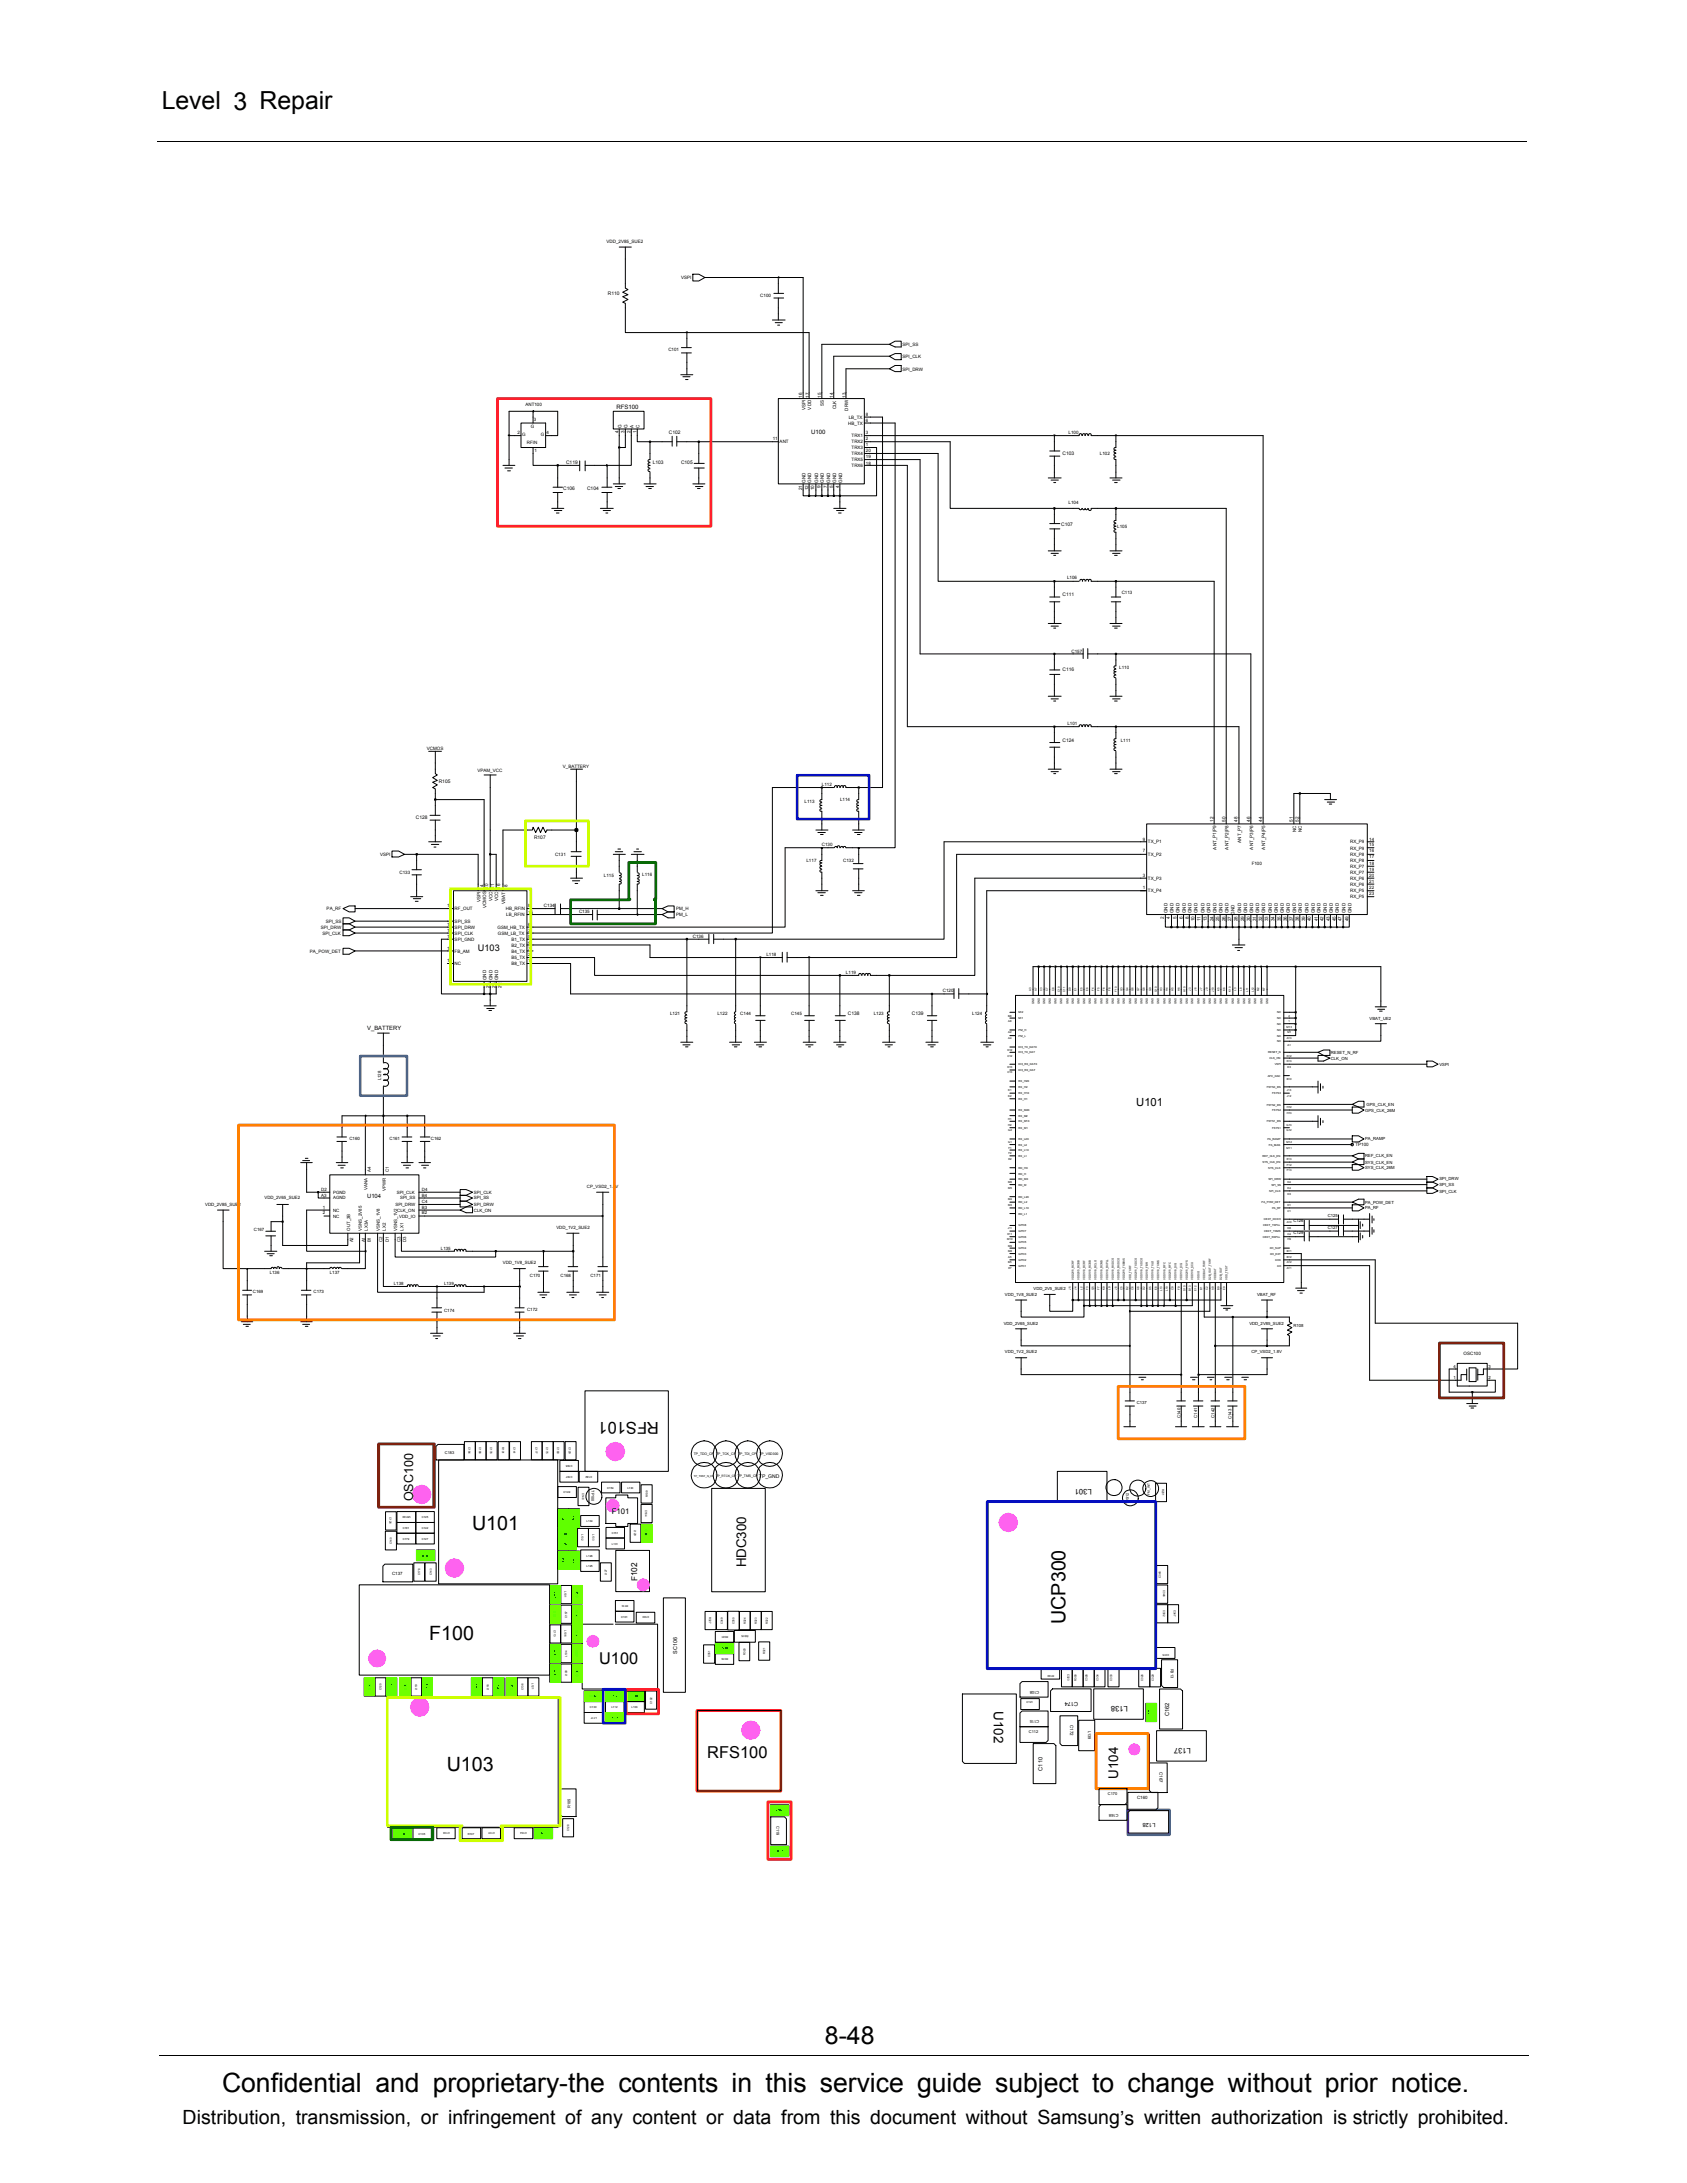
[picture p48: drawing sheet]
<svg xmlns="http://www.w3.org/2000/svg" width="216mm" height="279mm" viewBox="0 0 216 279" stroke-linecap="round" stroke-linejoin="round" font-family="sans-serif">
<defs><g id="words">
<text font-size="3.4" x="28.4" y="267.7">Confidential and proprietary-the contents in this service guide subject to change without prior notice.</text>
<g font-size="3.2">
<text x="20.7" y="14">Level 3 Repair</text>
<text x="105.6" y="261.6">8-48</text>
</g>
<g font-size="2.5">
<text x="60.4" y="195.9">U101</text>
<text x="54.9" y="209.8">F100</text>
<text x="136.4" y="207.9" transform="rotate(-90 136.4 207.9)">UCP300</text>
<text x="57.2" y="226.7">U103</text>
<text x="23.4" y="271.9">Distribution, transmission, or infringement of any content or data from this document without Samsung’s written authorization is strictly prohibited.</text>
</g>
<g font-size="2.1">
<text x="84.3" y="182" transform="rotate(-180 84.3 182)">RFS101</text>
<text x="76.7" y="213">U100</text>
<text x="90.5" y="225">RFS100</text>
</g>
<g font-size="1.7">
<text x="95.5" y="200.6" transform="rotate(-90 95.5 200.6)">HDC300</text>
<text x="127.2" y="219" transform="rotate(90 127.2 219)">U102</text>
<text x="143.1" y="227.6" transform="rotate(-90 143.1 227.6)">U104</text>
</g>
<text font-size="1.6" x="52.9" y="192.2" transform="rotate(-90 52.9 192.2)">OSC100</text>
<text font-size="1.4" x="145.4" y="141.5">U101</text>
<text font-size="1.2" x="61.2" y="121.7">U103</text>
<text font-size="1.1" x="81.6" y="202.4" transform="rotate(-90 81.6 202.4)">F102</text>
<g font-size="1">
<text x="139.7" y="190.6" transform="rotate(-180 139.7 190.6)">L301</text>
<text x="78.3" y="193.8">F101</text>
<text x="144.3" y="218.4" transform="rotate(-180 144.3 218.4)">L138</text>
<text x="152.4" y="223.8" transform="rotate(-180 152.4 223.8)">L137</text>
</g>
<g font-size=".8">
<text x="78.9" y="52.3">RFS100</text>
<text x="103.8" y="55.6">U100</text>
</g>
<g font-size=".7">
<text x="47" y="131.8">V_BATTERY</text>
<text x="47" y="153.3">U104</text>
<text x="86.7" y="211.7" transform="rotate(-90 86.7 211.7)">SC106</text>
<text x="138" y="217.8" transform="rotate(-180 138 217.8)">C174</text>
<text x="149.6" y="219.7" transform="rotate(-90 149.6 219.7)">C162</text>
<text x="133.4" y="226.6" transform="rotate(-90 133.4 226.6)">C110</text>
<text x="147.9" y="233.4" transform="rotate(-180 147.9 233.4)">L128</text>
</g>
<g font-size=".6">
<text x="77.6" y="31.1">VDD_2V85_SUE2</text>
<text x="87.2" y="35.8">VSPI</text>
<text x="77.8" y="37.8">R110</text>
<text x="97.3" y="38">C100</text>
<text x="85.5" y="44.9">C101</text>
<text x="115.5" y="45.8">SPI_CLK</text>
<text x="115.5" y="44.3">SPI_SS</text>
<text x="115.5" y="47.4">SPI_DRW</text>
<text x="67.2" y="52">ANT100</text>
<text x="68.3" y="53.8">3</text>
<text x="102.7" y="50.9" transform="rotate(-90 102.7 50.9)">16</text>
<text x="103.1" y="52.5" transform="rotate(-90 103.1 52.5)">VSPI</text>
<text x="103.5" y="50.9" transform="rotate(-90 103.5 50.9)">17</text>
<text x="103.8" y="52.4" transform="rotate(-90 103.8 52.4)">VDD</text>
<text x="105.1" y="50.9" transform="rotate(-90 105.1 50.9)">15</text>
<text x="105.5" y="52" transform="rotate(-90 105.5 52)">SS</text>
<text x="106.6" y="50.9" transform="rotate(-90 106.6 50.9)">14</text>
<text x="107" y="52.4" transform="rotate(-90 107 52.4)">CLK</text>
<text x="108.2" y="50.9" transform="rotate(-90 108.2 50.9)">13</text>
<text x="108.5" y="52.6" transform="rotate(-90 108.5 52.6)">DRW</text>
<text x="108.6" y="53.6">LB_TX</text>
<text x="110.8" y="54">6</text>
<text x="110.8" y="53.2">8</text>
<text x="66.2" y="55.6">2</text>
<text x="66.8" y="55.8">G</text>
<text x="67.4" y="56.9">RFIN</text>
<text x="67.9" y="54.7">G</text>
<text x="68.4" y="57.9">1</text>
<text x="69.2" y="55.8">G</text>
<text x="69.9" y="55.6">4</text>
<text x="72.5" y="59.4">C119</text>
<text x="79.1" y="55.5" transform="rotate(-90 79.1 55.5)">4</text>
<text x="79.5" y="54.7" transform="rotate(-90 79.5 54.7)">G</text>
<text x="79.9" y="55.5" transform="rotate(-90 79.9 55.5)">3</text>
<text x="80.3" y="54.7" transform="rotate(-90 80.3 54.7)">G</text>
<text x="80.7" y="55.5" transform="rotate(-90 80.7 55.5)">2</text>
<text x="81.1" y="54.7" transform="rotate(-90 81.1 54.7)">A</text>
<text x="81.4" y="55.5" transform="rotate(-90 81.4 55.5)">1</text>
<text x="81.8" y="54.7" transform="rotate(-90 81.8 54.7)">C</text>
<text x="83.5" y="59.4">L103</text>
<text x="85.6" y="55.5">C102</text>
<text x="87.2" y="59.4">C105</text>
<text x="98.9" y="56.4">11</text>
<text x="99.8" y="56.7">ANT</text>
<text x="108.6" y="54.4">HB_TX</text>
<text x="109" y="58.3">TRX4</text>
<text x="109" y="59">TRX5</text>
<text x="109" y="59.8">TRX6</text>
<text x="109" y="56">TRX1</text>
<text x="109" y="56.7">TRX2</text>
<text x="109" y="57.5">TRX3</text>
<text x="110.8" y="57.9">20</text>
<text x="110.8" y="58.6">19</text>
<text x="110.8" y="59.5">18</text>
<text x="110.8" y="55.6">3</text>
<text x="110.8" y="56.4">2</text>
<text x="110.8" y="57.1">1</text>
<text x="136" y="58.2">C103</text>
<text x="136.8" y="55.5">L100</text>
<text x="140.8" y="58.3">L102</text>
<text x="72.1" y="62.7">C106</text>
<text x="75.1" y="62.7">C104</text>
<text x="102.7" y="62.8" transform="rotate(-90 102.7 62.8)">21</text>
<text x="103.1" y="61.8" transform="rotate(-90 103.1 61.8)">GND</text>
<text x="103.5" y="62.8" transform="rotate(-90 103.5 62.8)">12</text>
<text x="103.8" y="61.8" transform="rotate(-90 103.8 61.8)">GND</text>
<text x="104.2" y="62.8" transform="rotate(-90 104.2 62.8)">10</text>
<text x="104.7" y="61.8" transform="rotate(-90 104.7 61.8)">GND</text>
<text x="105" y="62.4" transform="rotate(-90 105 62.4)">9</text>
<text x="105.5" y="61.8" transform="rotate(-90 105.5 61.8)">GND</text>
<text x="105.9" y="62.4" transform="rotate(-90 105.9 62.4)">7</text>
<text x="106.2" y="61.8" transform="rotate(-90 106.2 61.8)">GND</text>
<text x="106.6" y="62.4" transform="rotate(-90 106.6 62.4)">5</text>
<text x="107" y="61.8" transform="rotate(-90 107 61.8)">GND</text>
<text x="107.4" y="62.4" transform="rotate(-90 107.4 62.4)">4</text>
<text x="107.8" y="61.8" transform="rotate(-90 107.8 61.8)">GND</text>
<text x="136.8" y="64.5">L104</text>
<text x="135.8" y="67.4">C107</text>
<text x="143" y="67.5">L105</text>
<text x="136" y="76.3">C111</text>
<text x="136.6" y="74.1">L106</text>
<text x="143.6" y="76.1">C113</text>
<text x="137.1" y="83.5">C157</text>
<text x="136" y="85.8">C116</text>
<text x="143.2" y="85.7">L110</text>
<text x="54.6" y="95.9">VCMOS</text>
<text x="136" y="95">C124</text>
<text x="136.6" y="92.8">L101</text>
<text x="143.4" y="95">L111</text>
<text x="56.2" y="100.2">R105</text>
<text x="61.1" y="98.8">VPAM_VCC</text>
<text x="72" y="98.3">V_BATTERY</text>
<text x="105.2" y="100.5">L112</text>
<text x="53.2" y="104.8">C128</text>
<text x="68.3" y="107.4">R107</text>
<text x="103" y="102.7">L113</text>
<text x="107.5" y="102.6">L114</text>
<text x="146.2" y="107.6">9</text>
<text x="146.9" y="108">TX_P1</text>
<text x="155.3" y="105.2" transform="rotate(-90 155.3 105.2)">12</text>
<text x="156.8" y="105.2" transform="rotate(-90 156.8 105.2)">50</text>
<text x="158.4" y="105.2" transform="rotate(-90 158.4 105.2)">48</text>
<text x="158.8" y="107.8" transform="rotate(-90 158.8 107.8)">ANT_P7</text>
<text x="160" y="105.2" transform="rotate(-90 160 105.2)">46</text>
<text x="161.5" y="105.2" transform="rotate(-90 161.5 105.2)">44</text>
<text x="165.5" y="105.2" transform="rotate(-90 165.5 105.2)">51</text>
<text x="165.9" y="106.5" transform="rotate(-90 165.9 106.5)">NC</text>
<text x="166.2" y="105.2" transform="rotate(-90 166.2 105.2)">52</text>
<text x="166.6" y="106.5" transform="rotate(-90 166.6 106.5)">NC</text>
<text x="172.8" y="107.9">RX_P9</text>
<text x="175.2" y="107.6">14</text>
<text x="48.6" y="109.6">VSPI</text>
<text x="51.1" y="111.8">C133</text>
<text x="61.9" y="113.9" transform="rotate(-90 61.9 113.9)">14</text>
<text x="62.5" y="113.7" transform="rotate(-90 62.5 113.7)">20</text>
<text x="63.2" y="113.7" transform="rotate(-90 63.2 113.7)">21</text>
<text x="64" y="113.7" transform="rotate(-90 64 113.7)">16</text>
<text x="64.9" y="113.9" transform="rotate(-90 64.9 113.9)">18</text>
<text x="71" y="109.6">C131</text>
<text x="77.3" y="112.2">L115</text>
<text x="82.2" y="112.1">L116</text>
<text x="103.2" y="110.3">L117</text>
<text x="105.2" y="108.3">C130</text>
<text x="107.9" y="110.3">C132</text>
<text x="146.2" y="109.1">7</text>
<text x="146.2" y="112.2">3</text>
<text x="146.2" y="113.8">1</text>
<text x="146.9" y="109.6">TX_P2</text>
<text x="146.9" y="112.6">TX_P3</text>
<text x="155.7" y="108.7" transform="rotate(-90 155.7 108.7)">ANT_P1|P9</text>
<text x="157.2" y="108.7" transform="rotate(-90 157.2 108.7)">ANT_P2|P8</text>
<text x="160.2" y="110.7">F100</text>
<text x="160.4" y="108.7" transform="rotate(-90 160.4 108.7)">ANT_P3|P6</text>
<text x="161.9" y="108.7" transform="rotate(-90 161.9 108.7)">ANT_P4|P5</text>
<text x="172.8" y="108.7">RX_P9</text>
<text x="172.8" y="112.6">RX_P6</text>
<text x="172.8" y="113.4">RX_P6</text>
<text x="172.8" y="111.1">RX_P7</text>
<text x="172.8" y="111.8">RX_P7</text>
<text x="172.8" y="109.6">RX_P8</text>
<text x="172.8" y="110.3">RX_P8</text>
<text x="175.2" y="108.3">15</text>
<text x="175.2" y="112.2">20</text>
<text x="175.2" y="113">21</text>
<text x="175.2" y="110.7">18</text>
<text x="175.2" y="111.5">19</text>
<text x="175.2" y="109.1">16</text>
<text x="175.2" y="109.9">17</text>
<text x="175.2" y="113.8">22</text>
<text x="41.1" y="118.9">SPI_DRW</text>
<text x="41.3" y="119.6">SPI_CLK</text>
<text x="41.7" y="118.1">SPI_SS</text>
<text x="41.8" y="116.5">PA_RF</text>
<text x="57.2" y="116.1">17</text>
<text x="57.2" y="119.3">11</text>
<text x="57.2" y="118.5">10</text>
<text x="57.5" y="117.8">9</text>
<text x="58.2" y="118.1">SPI_SS</text>
<text x="58.2" y="116.5">RF_OUT</text>
<text x="58.2" y="119.6">SPI_CLK</text>
<text x="58.2" y="118.9">SPI_DRW</text>
<text x="61.5" y="115.4" transform="rotate(-90 61.5 115.4)">VSPI</text>
<text x="62.3" y="116.2" transform="rotate(-90 62.3 116.2)">VCMOS</text>
<text x="63" y="115.3" transform="rotate(-90 63 115.3)">VCC</text>
<text x="63.7" y="118.9">GSM_HB_TX</text>
<text x="63.7" y="119.6">GSM_LB_TX</text>
<text x="63.8" y="115.3" transform="rotate(-90 63.8 115.3)">VCC</text>
<text x="64.6" y="115.7" transform="rotate(-90 64.6 115.7)">VBAT</text>
<text x="64.7" y="116.5">HB_RFIN</text>
<text x="64.8" y="117.3">LB_RFIN</text>
<text x="67.6" y="118.5">6</text>
<text x="67.6" y="119.3">3</text>
<text x="67.6" y="116.1">8</text>
<text x="67.6" y="117">15</text>
<text x="69.6" y="116.1">C134</text>
<text x="74.1" y="116.9">C135</text>
<text x="86.5" y="117.3">PM_L</text>
<text x="86.5" y="116.5">PM_H</text>
<text x="146.9" y="114.2">TX_P4</text>
<text x="148.9" y="117.6" transform="rotate(-90 148.9 117.6)">2</text>
<text x="149.4" y="116.9" transform="rotate(-90 149.4 116.9)">GND</text>
<text x="149.7" y="117.6" transform="rotate(-90 149.7 117.6)">4</text>
<text x="150.2" y="116.9" transform="rotate(-90 150.2 116.9)">GND</text>
<text x="150.6" y="117.6" transform="rotate(-90 150.6 117.6)">5</text>
<text x="151" y="116.9" transform="rotate(-90 151 116.9)">GND</text>
<text x="151.4" y="117.6" transform="rotate(-90 151.4 117.6)">6</text>
<text x="151.7" y="116.9" transform="rotate(-90 151.7 116.9)">GND</text>
<text x="152.1" y="117.6" transform="rotate(-90 152.1 117.6)">8</text>
<text x="152.5" y="116.9" transform="rotate(-90 152.5 116.9)">GND</text>
<text x="152.9" y="117.9" transform="rotate(-90 152.9 117.9)">10</text>
<text x="153.3" y="116.9" transform="rotate(-90 153.3 116.9)">GND</text>
<text x="153.6" y="117.9" transform="rotate(-90 153.6 117.9)">11</text>
<text x="154.1" y="116.9" transform="rotate(-90 154.1 116.9)">GND</text>
<text x="154.4" y="117.9" transform="rotate(-90 154.4 117.9)">13</text>
<text x="154.9" y="116.9" transform="rotate(-90 154.9 116.9)">GND</text>
<text x="155.3" y="117.9" transform="rotate(-90 155.3 117.9)">24</text>
<text x="155.7" y="116.9" transform="rotate(-90 155.7 116.9)">GND</text>
<text x="156" y="117.9" transform="rotate(-90 156 117.9)">25</text>
<text x="156.4" y="116.9" transform="rotate(-90 156.4 116.9)">GND</text>
<text x="156.8" y="117.9" transform="rotate(-90 156.8 117.9)">26</text>
<text x="157.2" y="116.9" transform="rotate(-90 157.2 116.9)">GND</text>
<text x="157.6" y="117.9" transform="rotate(-90 157.6 117.9)">27</text>
<text x="158" y="117.1" transform="rotate(-90 158 117.1)">GND</text>
<text x="158.4" y="117.9" transform="rotate(-90 158.4 117.9)">28</text>
<text x="158.8" y="116.9" transform="rotate(-90 158.8 116.9)">GND</text>
<text x="159.2" y="117.9" transform="rotate(-90 159.2 117.9)">29</text>
<text x="159.6" y="116.9" transform="rotate(-90 159.6 116.9)">GND</text>
<text x="160" y="117.9" transform="rotate(-90 160 117.9)">30</text>
<text x="160.4" y="116.9" transform="rotate(-90 160.4 116.9)">GND</text>
<text x="160.8" y="117.9" transform="rotate(-90 160.8 117.9)">31</text>
<text x="161.1" y="116.9" transform="rotate(-90 161.1 116.9)">GND</text>
<text x="161.5" y="117.9" transform="rotate(-90 161.5 117.9)">32</text>
<text x="161.9" y="116.9" transform="rotate(-90 161.9 116.9)">GND</text>
<text x="162.3" y="117.9" transform="rotate(-90 162.3 117.9)">33</text>
<text x="162.8" y="116.9" transform="rotate(-90 162.8 116.9)">GND</text>
<text x="163.1" y="117.9" transform="rotate(-90 163.1 117.9)">34</text>
<text x="163.5" y="116.9" transform="rotate(-90 163.5 116.9)">GND</text>
<text x="163.9" y="117.9" transform="rotate(-90 163.9 117.9)">35</text>
<text x="164.3" y="116.9" transform="rotate(-90 164.3 116.9)">GND</text>
<text x="164.7" y="117.9" transform="rotate(-90 164.7 117.9)">36</text>
<text x="165.1" y="116.9" transform="rotate(-90 165.1 116.9)">GND</text>
<text x="165.5" y="117.9" transform="rotate(-90 165.5 117.9)">37</text>
<text x="165.9" y="116.9" transform="rotate(-90 165.9 116.9)">GND</text>
<text x="166.2" y="117.9" transform="rotate(-90 166.2 117.9)">38</text>
<text x="166.6" y="116.9" transform="rotate(-90 166.6 116.9)">GND</text>
<text x="167" y="117.9" transform="rotate(-90 167 117.9)">39</text>
<text x="167.5" y="116.9" transform="rotate(-90 167.5 116.9)">GND</text>
<text x="167.8" y="117.9" transform="rotate(-90 167.8 117.9)">40</text>
<text x="168.3" y="116.9" transform="rotate(-90 168.3 116.9)">GND</text>
<text x="168.6" y="117.9" transform="rotate(-90 168.6 117.9)">41</text>
<text x="169" y="116.9" transform="rotate(-90 169 116.9)">GND</text>
<text x="169.4" y="117.9" transform="rotate(-90 169.4 117.9)">42</text>
<text x="169.8" y="116.9" transform="rotate(-90 169.8 116.9)">GND</text>
<text x="170.2" y="117.9" transform="rotate(-90 170.2 117.9)">43</text>
<text x="170.6" y="116.9" transform="rotate(-90 170.6 116.9)">GND</text>
<text x="170.9" y="117.9" transform="rotate(-90 170.9 117.9)">45</text>
<text x="171.3" y="116.9" transform="rotate(-90 171.3 116.9)">GND</text>
<text x="171.7" y="117.9" transform="rotate(-90 171.7 117.9)">47</text>
<text x="172.2" y="116.9" transform="rotate(-90 172.2 116.9)">GND</text>
<text x="172.6" y="117.9" transform="rotate(-90 172.6 117.9)">49</text>
<text x="172.8" y="115">RX_P5</text>
<text x="172.8" y="114.2">RX_P5</text>
<text x="173" y="116.9" transform="rotate(-90 173 116.9)">GND</text>
<text x="175.2" y="114.6">23</text>
<text x="39.7" y="121.9">PA_POW_DET</text>
<text x="57.2" y="120">12</text>
<text x="57.2" y="123.1">13</text>
<text x="57.2" y="121.6">19</text>
<text x="58.2" y="123.5">NC</text>
<text x="58.2" y="120.4">SPI_GND</text>
<text x="58.2" y="121.9">FB_AM</text>
<text x="62.3" y="125.4" transform="rotate(-90 62.3 125.4)">GND</text>
<text x="63" y="125.4" transform="rotate(-90 63 125.4)">GND</text>
<text x="63.8" y="125.4" transform="rotate(-90 63.8 125.4)">GND</text>
<text x="65.4" y="121.9">B4_TX</text>
<text x="65.4" y="122.8">B5_TX</text>
<text x="65.4" y="123.5">B8_TX</text>
<text x="65.4" y="120.4">B1_TX</text>
<text x="65.4" y="121.2">B2_TX</text>
<text x="67.6" y="120.8">4</text>
<text x="67.6" y="121.6">7</text>
<text x="67.6" y="122.4">2</text>
<text x="67.6" y="123.1">1</text>
<text x="67.6" y="120">5</text>
<text x="88.7" y="120">C136</text>
<text x="98.1" y="122.3">L118</text>
<text x="108.3" y="124.7">L119</text>
<text x="62.6" y="126.4" transform="rotate(-90 62.6 126.4)">24</text>
<text x="63.4" y="126.4" transform="rotate(-90 63.4 126.4)">23</text>
<text x="64.2" y="126.4" transform="rotate(-90 64.2 126.4)">22</text>
<text x="85.7" y="129.9">L121</text>
<text x="91.8" y="129.9">L122</text>
<text x="94.7" y="129.9">C144</text>
<text x="101.2" y="129.9">C145</text>
<text x="108.5" y="129.9">C138</text>
<text x="111.8" y="129.9">L123</text>
<text x="116.7" y="129.9">C139</text>
<text x="120.7" y="127">C120</text>
<text x="124.4" y="129.9">L124</text>
<text x="48.8" y="138.3" transform="rotate(-90 48.8 138.3)">L128</text>
<text x="44.7" y="145.9">C160</text>
<text x="47.5" y="150" transform="rotate(-90 47.5 150)">A4</text>
<text x="49.8" y="150" transform="rotate(-90 49.8 150)">C1</text>
<text x="49.8" y="145.9">C161</text>
<text x="55.1" y="145.9">C162</text>
<text x="173.5" y="146.7">TP100</text>
<text x="26.2" y="154.3">VDD_2V85_SUE2</text>
<text x="33.8" y="153.5">VDD_2V65_SUE2</text>
<text x="41.1" y="152.5">D2</text>
<text x="41.1" y="153.2">A3</text>
<text x="41.3" y="154.7">1</text>
<text x="41.3" y="155.4">2</text>
<text x="42.6" y="152.8">PGND</text>
<text x="42.6" y="155.1">NC</text>
<text x="42.6" y="155.8">NC</text>
<text x="42.6" y="153.5">AGND</text>
<text x="47.1" y="152.3" transform="rotate(-90 47.1 152.3)">VANA</text>
<text x="49.4" y="152.4" transform="rotate(-90 49.4 152.4)">VPWR</text>
<text x="50.6" y="154.3">SPI_DRW</text>
<text x="50.8" y="152.8">SPI_CLK</text>
<text x="50.8" y="155.1">CLK_ON</text>
<text x="51.1" y="155.8">VDD_IO</text>
<text x="51.2" y="153.5">SPI_SS</text>
<text x="54" y="153.9">C4</text>
<text x="54" y="152.5">D4</text>
<text x="54" y="155.4">B2</text>
<text x="54" y="154.7">B3</text>
<text x="54" y="153.2">B4</text>
<text x="60.6" y="154.3">SPI_DRW</text>
<text x="60.6" y="155.1">CLK_ON</text>
<text x="60.6" y="152.8">SPI_CLK</text>
<text x="60.6" y="153.5">SPI_SS</text>
<text x="75.1" y="152.1">CP_VSD2_1.8V</text>
<text x="32.5" y="157.5">C167</text>
<text x="44.8" y="157.5" transform="rotate(-90 44.8 157.5)">OUT_3B</text>
<text x="45.2" y="159" transform="rotate(-90 45.2 159)">A2</text>
<text x="46.3" y="157.5" transform="rotate(-90 46.3 157.5)">VSNS_2V85</text>
<text x="46.7" y="159" transform="rotate(-90 46.7 159)">A1</text>
<text x="47.1" y="157.5" transform="rotate(-90 47.1 157.5)">LX3A</text>
<text x="47.5" y="159" transform="rotate(-90 47.5 159)">B1</text>
<text x="48.6" y="157.5" transform="rotate(-90 48.6 157.5)">VSNS_1V8</text>
<text x="48.9" y="159" transform="rotate(-90 48.9 159)">C2</text>
<text x="49.4" y="157.5" transform="rotate(-90 49.4 157.5)">LX2</text>
<text x="49.8" y="159" transform="rotate(-90 49.8 159)">D1</text>
<text x="50.8" y="157.5" transform="rotate(-90 50.8 157.5)">VSNS_1V2</text>
<text x="51.2" y="159" transform="rotate(-90 51.2 159)">C3</text>
<text x="51.6" y="157.5" transform="rotate(-90 51.6 157.5)">LX1</text>
<text x="52" y="159" transform="rotate(-90 52 159)">D3</text>
<text x="56.4" y="160">L135</text>
<text x="64.3" y="161.8">VDD_1V8_SUE2</text>
<text x="71.2" y="157.3">VDD_1V2_SUE2</text>
<text x="32.4" y="165.5">C169</text>
<text x="34.5" y="163">L136</text>
<text x="40.1" y="165.5">C173</text>
<text x="42.2" y="163">L137</text>
<text x="50.4" y="164.5">L138</text>
<text x="56.8" y="167.9">C174</text>
<text x="56.8" y="164.5">L139</text>
<text x="67.5" y="167.8">C172</text>
<text x="67.8" y="163.5">C170</text>
<text x="71.7" y="163.5">C168</text>
<text x="75.6" y="163.5">C171</text>
<text x="187.3" y="173.4">OSC100</text>
<text x="97.1" y="189.1">TP_GND</text>
<text x="50.2" y="201.6">C137</text>
<text x="136.9" y="220.8" transform="rotate(90 136.9 220.8)">C172</text>
<text x="148.4" y="226.8" transform="rotate(90 148.4 226.8)">C167</text>
<text x="145.5" y="230.3">C160</text>
</g>
<g font-size=".5">
<text x="175.3" y="130.5">VBAT_UE2</text>
<text x="170.3" y="134.9">RESET_N_RF</text>
<text x="170.3" y="135.6">CLK_ON</text>
<text x="184.2" y="136.4">VSPI</text>
<text x="174.7" y="142.3">GPS_CLK_26M</text>
<text x="174.9" y="141.6">GPS_CLK_EN</text>
<text x="174.7" y="146">PA_RAMP</text>
<text x="174.7" y="148.1">REF_CLK_EN</text>
<text x="174.7" y="148.9">SYS_CLK_EN</text>
<text x="174.7" y="149.7">SYS_CLK_26M</text>
<text x="169.9" y="155.7">C125</text>
<text x="174.7" y="154.8">PA_RF</text>
<text x="174.7" y="154.1">PA_POW_DET</text>
<text x="184.2" y="152.6">SPI_CLK</text>
<text x="184.2" y="151.1">SPI_DRW</text>
<text x="184.2" y="151.8">SPI_SS</text>
<text x="165.5" y="156.4">C126</text>
<text x="165.5" y="158">C129</text>
<text x="169.9" y="157.2">C127</text>
<text x="128.6" y="165.9">VDD_1V8_SUE2</text>
<text x="132.3" y="165.1">VDD_2V5_SUE2</text>
<text x="160.9" y="165.9">VBAT_RF</text>
<text x="128.5" y="169.6">VDD_2V65_SUE2</text>
<text x="128.6" y="173.2">VDD_1V2_SUE2</text>
<text x="159.9" y="169.6">VDD_2V85_SUE2</text>
<text x="160.2" y="173.2">CP_VSD2_1.8V</text>
<text x="165.5" y="169.8">R108</text>
<text x="145.5" y="179.6">C137</text>
<text x="186" y="175.1">4</text>
<text x="186" y="176.5">1</text>
<text x="190.5" y="175.1">3</text>
<text x="190.5" y="176.5">2</text>
<text x="151.1" y="181.5" transform="rotate(-90 151.1 181.5)">C140</text>
<text x="153.2" y="181.5" transform="rotate(-90 153.2 181.5)">C141</text>
<text x="155.4" y="181.5" transform="rotate(-90 155.4 181.5)">C142</text>
<text x="157.6" y="181.6" transform="rotate(-90 157.6 181.6)">C143</text>
<text x="56.9" y="186.1">C183</text>
<text x="75.7" y="190.7" transform="rotate(90 75.7 190.7)">TP100</text>
<text x="144.5" y="192.2" transform="rotate(-90 144.5 192.2)">P312</text>
<text x="144.5" y="192.4" transform="rotate(-90 144.5 192.4)">T</text>
<text x="149.9" y="213.6" transform="rotate(90 149.9 213.6)">R313</text>
<text x="131.7" y="221.8">C112</text>
<text x="133" y="216.4" transform="rotate(-180 133 216.4)">C108</text>
<text x="133" y="220.2" transform="rotate(-180 133 220.2)">C115</text>
<text x="139.3" y="221.5" transform="rotate(90 139.3 221.5)">L139</text>
<text x="73" y="231.4" transform="rotate(-90 73 231.4)">R105</text>
<text x="99.4" y="233.7" transform="rotate(90 99.4 233.7)">C119</text>
<text x="141.8" y="229.7">C170</text>
<text x="143.1" y="232.1" transform="rotate(-180 143.1 232.1)">C168</text>
</g>
<g font-size=".4">
<text x="129" y="130.8">A8</text>
<text x="129" y="130.1">B8</text>
<text x="130.4" y="132">PM_H</text>
<text x="130.4" y="130.4">MI1</text>
<text x="130.4" y="129.7">MI2</text>
<text x="132" y="126.8" transform="rotate(-90 132 126.8)">A3</text>
<text x="132.3" y="128.5" transform="rotate(-90 132.3 128.5)">GND</text>
<text x="132.7" y="126.8" transform="rotate(-90 132.7 126.8)">A7</text>
<text x="133.1" y="128.5" transform="rotate(-90 133.1 128.5)">GND</text>
<text x="133.4" y="126.8" transform="rotate(-90 133.4 126.8)">C3</text>
<text x="133.8" y="128.5" transform="rotate(-90 133.8 128.5)">GND</text>
<text x="134.1" y="126.8" transform="rotate(-90 134.1 126.8)">C7</text>
<text x="134.5" y="128.5" transform="rotate(-90 134.5 128.5)">GND</text>
<text x="134.9" y="126.8" transform="rotate(-90 134.9 126.8)">C8</text>
<text x="135.2" y="128.5" transform="rotate(-90 135.2 128.5)">GND</text>
<text x="135.6" y="126.9" transform="rotate(-90 135.6 126.9)">C10</text>
<text x="135.9" y="128.5" transform="rotate(-90 135.9 128.5)">GND</text>
<text x="136.3" y="126.9" transform="rotate(-90 136.3 126.9)">C11</text>
<text x="136.7" y="128.5" transform="rotate(-90 136.7 128.5)">GND</text>
<text x="137" y="126.8" transform="rotate(-90 137 126.8)">D9</text>
<text x="137.4" y="128.5" transform="rotate(-90 137.4 128.5)">GND</text>
<text x="137.8" y="126.8" transform="rotate(-90 137.8 126.8)">E1</text>
<text x="138.2" y="128.5" transform="rotate(-90 138.2 128.5)">GND</text>
<text x="138.6" y="126.8" transform="rotate(-90 138.6 126.8)">E5</text>
<text x="138.9" y="128.5" transform="rotate(-90 138.9 128.5)">GND</text>
<text x="139.3" y="126.8" transform="rotate(-90 139.3 126.8)">E6</text>
<text x="139.6" y="128.5" transform="rotate(-90 139.6 128.5)">GND</text>
<text x="140" y="126.8" transform="rotate(-90 140 126.8)">F4</text>
<text x="140.3" y="128.5" transform="rotate(-90 140.3 128.5)">GND</text>
<text x="140.7" y="126.8" transform="rotate(-90 140.7 126.8)">F5</text>
<text x="141.1" y="128.5" transform="rotate(-90 141.1 128.5)">GND</text>
<text x="141.4" y="126.8" transform="rotate(-90 141.4 126.8)">F6</text>
<text x="141.8" y="128.5" transform="rotate(-90 141.8 128.5)">GND</text>
<text x="142.1" y="126.8" transform="rotate(-90 142.1 126.8)">F8</text>
<text x="142.5" y="128.5" transform="rotate(-90 142.5 128.5)">GND</text>
<text x="142.9" y="126.9" transform="rotate(-90 142.9 126.9)">F10</text>
<text x="143.3" y="128.5" transform="rotate(-90 143.3 128.5)">GND</text>
<text x="143.7" y="126.9" transform="rotate(-90 143.7 126.9)">G3</text>
<text x="144" y="128.5" transform="rotate(-90 144 128.5)">GND</text>
<text x="144.4" y="126.9" transform="rotate(-90 144.4 126.9)">G4</text>
<text x="144.8" y="128.5" transform="rotate(-90 144.8 128.5)">GND</text>
<text x="145.1" y="126.9" transform="rotate(-90 145.1 126.9)">G6</text>
<text x="145.5" y="128.5" transform="rotate(-90 145.5 128.5)">GND</text>
<text x="145.8" y="126.9" transform="rotate(-90 145.8 126.9)">G7</text>
<text x="146.2" y="128.5" transform="rotate(-90 146.2 128.5)">GND</text>
<text x="146.5" y="126.9" transform="rotate(-90 146.5 126.9)">G8</text>
<text x="146.9" y="128.5" transform="rotate(-90 146.9 128.5)">GND</text>
<text x="147.3" y="126.8" transform="rotate(-90 147.3 126.8)">G9</text>
<text x="147.6" y="128.5" transform="rotate(-90 147.6 128.5)">GND</text>
<text x="148" y="127" transform="rotate(-90 148 127)">G10</text>
<text x="148.3" y="128.5" transform="rotate(-90 148.3 128.5)">GND</text>
<text x="148.7" y="126.8" transform="rotate(-90 148.7 126.8)">H3</text>
<text x="149.1" y="128.5" transform="rotate(-90 149.1 128.5)">GND</text>
<text x="149.5" y="126.8" transform="rotate(-90 149.5 126.8)">H4</text>
<text x="149.9" y="128.5" transform="rotate(-90 149.9 128.5)">GND</text>
<text x="150.2" y="126.8" transform="rotate(-90 150.2 126.8)">H5</text>
<text x="150.6" y="128.5" transform="rotate(-90 150.6 128.5)">GND</text>
<text x="151" y="126.8" transform="rotate(-90 151 126.8)">H6</text>
<text x="151.3" y="128.5" transform="rotate(-90 151.3 128.5)">GND</text>
<text x="151.7" y="126.9" transform="rotate(-90 151.7 126.9)">H10</text>
<text x="152" y="128.5" transform="rotate(-90 152 128.5)">GND</text>
<text x="152.4" y="126.8" transform="rotate(-90 152.4 126.8)">J3</text>
<text x="152.7" y="128.5" transform="rotate(-90 152.7 128.5)">GND</text>
<text x="153.1" y="126.8" transform="rotate(-90 153.1 126.8)">J6</text>
<text x="153.5" y="128.5" transform="rotate(-90 153.5 128.5)">GND</text>
<text x="153.8" y="126.8" transform="rotate(-90 153.8 126.8)">J7</text>
<text x="154.2" y="128.5" transform="rotate(-90 154.2 128.5)">GND</text>
<text x="154.6" y="126.8" transform="rotate(-90 154.6 126.8)">J9</text>
<text x="155" y="128.5" transform="rotate(-90 155 128.5)">GND</text>
<text x="155.4" y="126.9" transform="rotate(-90 155.4 126.9)">J10</text>
<text x="155.7" y="128.5" transform="rotate(-90 155.7 128.5)">GND</text>
<text x="156.1" y="126.8" transform="rotate(-90 156.1 126.8)">K5</text>
<text x="156.4" y="128.5" transform="rotate(-90 156.4 128.5)">GND</text>
<text x="156.8" y="126.8" transform="rotate(-90 156.8 126.8)">K6</text>
<text x="157.1" y="128.5" transform="rotate(-90 157.1 128.5)">GND</text>
<text x="157.5" y="126.9" transform="rotate(-90 157.5 126.9)">K10</text>
<text x="157.9" y="128.5" transform="rotate(-90 157.9 128.5)">GND</text>
<text x="158.2" y="126.8" transform="rotate(-90 158.2 126.8)">L3</text>
<text x="158.6" y="128.5" transform="rotate(-90 158.6 128.5)">GND</text>
<text x="158.9" y="126.8" transform="rotate(-90 158.9 126.8)">L8</text>
<text x="159.3" y="128.5" transform="rotate(-90 159.3 128.5)">GND</text>
<text x="159.7" y="126.9" transform="rotate(-90 159.7 126.9)">L11</text>
<text x="160" y="128.5" transform="rotate(-90 160 128.5)">GND</text>
<text x="160.4" y="126.9" transform="rotate(-90 160.4 126.9)">L12</text>
<text x="160.8" y="128.5" transform="rotate(-90 160.8 128.5)">GND</text>
<text x="161.2" y="126.9" transform="rotate(-90 161.2 126.9)">M2</text>
<text x="161.6" y="128.5" transform="rotate(-90 161.6 128.5)">GND</text>
<text x="161.9" y="126.9" transform="rotate(-90 161.9 126.9)">M7</text>
<text x="162.3" y="128.5" transform="rotate(-90 162.3 128.5)">GND</text>
<text x="163.4" y="130.4">NC</text>
<text x="163.4" y="129.7">NC</text>
<text x="163.4" y="132">NC</text>
<text x="163.4" y="131.1">NC</text>
<text x="164.7" y="131.6">M13</text>
<text x="164.9" y="130.8">1</text>
<text x="164.9" y="130.1">2</text>
<text x="128.9" y="134.5">D12</text>
<text x="128.9" y="136.7">D13</text>
<text x="128.9" y="135.2">C12</text>
<text x="128.9" y="137.4">C13</text>
<text x="129" y="132.3">A2</text>
<text x="129" y="133">A4</text>
<text x="130.4" y="134.1">DI3_TX_DATX</text>
<text x="130.4" y="136.4">DI3_RX_DATX</text>
<text x="130.4" y="134.8">DI3_TX_DAT</text>
<text x="130.4" y="137.1">DI3_RX_DAT</text>
<text x="130.4" y="132.7">PM_L</text>
<text x="162.2" y="137.8">AFC_DAC</text>
<text x="162.3" y="134.8">RESET_N</text>
<text x="162.5" y="135.6">CLK_ON</text>
<text x="163.1" y="136.4">VSPI</text>
<text x="163.4" y="133.4">NC</text>
<text x="163.4" y="132.7">NC</text>
<text x="164.7" y="135.2">K12</text>
<text x="164.7" y="136">K13</text>
<text x="164.7" y="133">A13</text>
<text x="164.8" y="132.3">M1</text>
<text x="164.8" y="136.7">E3</text>
<text x="164.8" y="133.8">A1</text>
<text x="129" y="140.4">K2</text>
<text x="129" y="139.6">K1</text>
<text x="129" y="143.3">H1</text>
<text x="130.4" y="138.5">RX_H2X</text>
<text x="130.4" y="140.8">RX_H1</text>
<text x="130.4" y="140">RX_H1X</text>
<text x="130.4" y="139.3">RX_H2</text>
<text x="130.4" y="143.7">RX_M1X</text>
<text x="130.4" y="142.9">RX_M2</text>
<text x="130.4" y="142.2">RX_M2X</text>
<text x="162.1" y="139.3">FSYS3_EN</text>
<text x="162.1" y="141.5">FSYS2_EN</text>
<text x="162.1" y="143.7">FSYS1_EN</text>
<text x="162.8" y="140">FSYS3</text>
<text x="162.8" y="142.2">FSYS2</text>
<text x="164.7" y="141.8">H12</text>
<text x="164.7" y="142.6">H13</text>
<text x="164.7" y="138.2">B10</text>
<text x="164.7" y="140.4">J12</text>
<text x="164.7" y="139.6">J13</text>
<text x="129" y="144.1">H2</text>
<text x="129" y="146.3">G1</text>
<text x="129" y="144.8">G2</text>
<text x="129.1" y="147.7">F2</text>
<text x="129.1" y="147">F1</text>
<text x="129.1" y="148.5">E2</text>
<text x="130.4" y="147.3">RX_L1X</text>
<text x="130.4" y="146.6">RX_L2</text>
<text x="130.4" y="149.6">RD_HX</text>
<text x="130.4" y="148.1">RX_L1</text>
<text x="130.4" y="145.9">RX_L2X</text>
<text x="130.4" y="144.5">RX_M1</text>
<text x="161.6" y="148.1">REF_CLK_EN</text>
<text x="161.6" y="148.9">SYS_CLK_EN</text>
<text x="162.2" y="145.9">PA_RAMP</text>
<text x="162.3" y="149.6">SYS_CLK</text>
<text x="162.4" y="146.6">PA_BIAS</text>
<text x="162.8" y="144.5">FSYS1</text>
<text x="164.7" y="144.8">G12</text>
<text x="164.7" y="144.1">G13</text>
<text x="164.7" y="147">M11</text>
<text x="164.7" y="146.3">M12</text>
<text x="164.7" y="148.5">E13</text>
<text x="164.7" y="149.2">F12</text>
<text x="164.7" y="149.9">F13</text>
<text x="129" y="153.6">M4</text>
<text x="129" y="152.2">M5</text>
<text x="129" y="151.4">M6</text>
<text x="129" y="154.3">M3</text>
<text x="130.4" y="155.4">RD_L1</text>
<text x="130.4" y="154.7">RD_L1X</text>
<text x="130.4" y="150.3">RD_H</text>
<text x="130.4" y="153.3">RD_L2X</text>
<text x="130.4" y="151.8">RD_M</text>
<text x="130.4" y="151">RD_MX</text>
<text x="130.4" y="154">RD_L2</text>
<text x="161.5" y="154">PA_POW_DET</text>
<text x="162.3" y="151">SPI_DRW</text>
<text x="162.4" y="152.5">SPI_CLK</text>
<text x="162.7" y="151.8">SPI_SS</text>
<text x="162.8" y="154.7">PA_RF</text>
<text x="164.8" y="152.2">E4</text>
<text x="164.8" y="152.9">D3</text>
<text x="164.8" y="151.4">D4</text>
<text x="164.8" y="154.3">D1</text>
<text x="164.8" y="155.1">C1</text>
<text x="128.9" y="158.7">M10</text>
<text x="128.9" y="158">K11</text>
<text x="129" y="157.3">J11</text>
<text x="129" y="160.3">M8</text>
<text x="129" y="159.6">M9</text>
<text x="129" y="161.7">B5</text>
<text x="129" y="161">A5</text>
<text x="130.4" y="157.7">GPO7</text>
<text x="130.4" y="157">GPO8</text>
<text x="130.4" y="159.9">GPO4</text>
<text x="130.4" y="159.2">GPO5</text>
<text x="130.4" y="161.4">GPO2</text>
<text x="130.4" y="160.6">GPO3</text>
<text x="130.4" y="158.4">GPO6</text>
<text x="161.6" y="158.4">CEXT_RXPLL</text>
<text x="161.6" y="157">CEXT_TXPLL</text>
<text x="161.8" y="156.2">CEXT_DCXO</text>
<text x="161.8" y="157.7">CEXT_TXMS</text>
<text x="162.5" y="159.9">XO_SUP</text>
<text x="162.5" y="160.6">XO_EXT</text>
<text x="163.2" y="161.4">XOX</text>
<text x="164.7" y="160.3">B11</text>
<text x="164.7" y="161">B12</text>
<text x="164.7" y="156.6">A10</text>
<text x="164.7" y="161.7">A12</text>
<text x="164.8" y="158.7">H9</text>
<text x="164.8" y="157.3">D8</text>
<text x="164.8" y="158">C4</text>
<text x="129.1" y="162.4">E7</text>
<text x="130.4" y="162.1">GPO1</text>
<text x="137" y="165.1" transform="rotate(-90 137 165.1)">J5</text>
<text x="137.4" y="163.8" transform="rotate(-90 137.4 163.8)">VDD2V5_RCRF</text>
<text x="137.8" y="165.1" transform="rotate(-90 137.8 165.1)">J4</text>
<text x="138.2" y="163.8" transform="rotate(-90 138.2 163.8)">VDD2V5_RCBB</text>
<text x="138.6" y="165.1" transform="rotate(-90 138.6 165.1)">L2</text>
<text x="138.9" y="163.8" transform="rotate(-90 138.9 163.8)">VDD1V8_RCRF</text>
<text x="139.3" y="165.1" transform="rotate(-90 139.3 165.1)">F3</text>
<text x="139.6" y="163.8" transform="rotate(-90 139.6 163.8)">VDD1V8_RCBB</text>
<text x="140" y="165.1" transform="rotate(-90 140 165.1)">G5</text>
<text x="140.3" y="163.8" transform="rotate(-90 140.3 163.8)">VDD1V8_RCLO</text>
<text x="140.7" y="165.1" transform="rotate(-90 140.7 165.1)">F7</text>
<text x="141.1" y="163.8" transform="rotate(-90 141.1 163.8)">VDD1V8_RCMS</text>
<text x="141.4" y="165.1" transform="rotate(-90 141.4 165.1)">K9</text>
<text x="141.8" y="163.8" transform="rotate(-90 141.8 163.8)">VDD1V8_RXPLL</text>
<text x="142.1" y="165.1" transform="rotate(-90 142.1 165.1)">L9</text>
<text x="142.5" y="163.8" transform="rotate(-90 142.5 163.8)">VDD1V8_RXDCO</text>
<text x="142.9" y="165.1" transform="rotate(-90 142.9 165.1)">J8</text>
<text x="143.3" y="163.8" transform="rotate(-90 143.3 163.8)">VDD2V5_RXDCO</text>
<text x="143.7" y="165.1" transform="rotate(-90 143.7 165.1)">C5</text>
<text x="144" y="163.8" transform="rotate(-90 144 163.8)">VDD2V5_TXBIAS</text>
<text x="144.4" y="165.1" transform="rotate(-90 144.4 165.1)">B2</text>
<text x="144.8" y="163.8" transform="rotate(-90 144.8 163.8)">VDD_TXRF</text>
<text x="145.1" y="165.1" transform="rotate(-90 145.1 165.1)">C6</text>
<text x="145.5" y="163.8" transform="rotate(-90 145.5 163.8)">VDD2V5_TXDCO</text>
<text x="145.8" y="165.1" transform="rotate(-90 145.8 165.1)">A6</text>
<text x="146.2" y="163.8" transform="rotate(-90 146.2 163.8)">VDD1V8_TXDCO</text>
<text x="146.5" y="165.1" transform="rotate(-90 146.5 165.1)">D2</text>
<text x="146.9" y="163.8" transform="rotate(-90 146.9 163.8)">VDD1V8_FBR</text>
<text x="147.3" y="165.1" transform="rotate(-90 147.3 165.1)">D5</text>
<text x="147.6" y="163.8" transform="rotate(-90 147.6 163.8)">VDD1V8_TXLO</text>
<text x="148" y="165.1" transform="rotate(-90 148 165.1)">E8</text>
<text x="148.3" y="163.8" transform="rotate(-90 148.3 163.8)">VDD1V8_TXMS</text>
<text x="148.7" y="165.2" transform="rotate(-90 148.7 165.2)">L13</text>
<text x="149.1" y="163.8" transform="rotate(-90 149.1 163.8)">VDD1V8_RFC</text>
<text x="149.5" y="165.2" transform="rotate(-90 149.5 165.2)">L10</text>
<text x="149.9" y="163.8" transform="rotate(-90 149.9 163.8)">VDD2V5_RFC</text>
<text x="150.2" y="165.1" transform="rotate(-90 150.2 165.1)">C9</text>
<text x="150.6" y="163.8" transform="rotate(-90 150.6 163.8)">VDD1V8_DIG</text>
<text x="151" y="165.1" transform="rotate(-90 151 165.1)">F9</text>
<text x="151.3" y="163.8" transform="rotate(-90 151.3 163.8)">VDD1V2_DIG</text>
<text x="151.7" y="165.2" transform="rotate(-90 151.7 165.2)">D10</text>
<text x="152" y="163.8" transform="rotate(-90 152 163.8)">VDD2V5_FSYS</text>
<text x="152.4" y="165.2" transform="rotate(-90 152.4 165.2)">B13</text>
<text x="152.7" y="163.8" transform="rotate(-90 152.7 163.8)">VDD1V8_SCU</text>
<text x="153.1" y="165.2" transform="rotate(-90 153.1 165.2)">E12</text>
<text x="153.5" y="163.8" transform="rotate(-90 153.5 163.8)">VDDIO</text>
<text x="153.8" y="165.1" transform="rotate(-90 153.8 165.1)">B1</text>
<text x="154.2" y="163.8" transform="rotate(-90 154.2 163.8)">VDDBAT_TXRF</text>
<text x="154.6" y="165.1" transform="rotate(-90 154.6 165.1)">C2</text>
<text x="155" y="163.8" transform="rotate(-90 155 163.8)">D2B_OUT_TXRF</text>
<text x="155.4" y="165.1" transform="rotate(-90 155.4 165.1)">A9</text>
<text x="155.7" y="163.8" transform="rotate(-90 155.7 163.8)">VDDBAT</text>
<text x="156.1" y="165.1" transform="rotate(-90 156.1 165.1)">B9</text>
<text x="156.4" y="163.8" transform="rotate(-90 156.4 163.8)">D2B_OUT</text>
<text x="156.8" y="165.1" transform="rotate(-90 156.8 165.1)">E9</text>
<text x="157.1" y="163.8" transform="rotate(-90 157.1 163.8)">VDD_TEST</text>
<text x="163.4" y="162.1">XO</text>
<text x="164.7" y="162.4">A11</text>
<text x="59.9" y="185.2" transform="rotate(90 59.9 185.2)">C184</text>
<text x="61.3" y="185.2" transform="rotate(90 61.3 185.2)">C186</text>
<text x="62.7" y="185.2" transform="rotate(90 62.7 185.2)">C176</text>
<text x="64.3" y="185.2" transform="rotate(90 64.3 185.2)">R101</text>
<text x="65.7" y="185.2" transform="rotate(90 65.7 185.2)">C141</text>
<text x="68.5" y="185.2" transform="rotate(90 68.5 185.2)">C177</text>
<text x="69.9" y="185.2" transform="rotate(90 69.9 185.2)">C175</text>
<text x="71.3" y="185.2" transform="rotate(90 71.3 185.2)">C180</text>
<text x="72.8" y="185.2" transform="rotate(90 72.8 185.2)">C129</text>
<text x="72.1" y="191.1">C149</text>
<text x="73.3" y="188.9" transform="rotate(-180 73.3 188.9)">C187</text>
<text x="73.3" y="187.5" transform="rotate(-180 73.3 187.5)">C185</text>
<text x="74.5" y="191.1" transform="rotate(90 74.5 191.1)">C148</text>
<text x="75.8" y="188.9" transform="rotate(-180 75.8 188.9)">C182</text>
<text x="77.7" y="190.5">C154</text>
<text x="80.3" y="190.5">L130</text>
<text x="82.9" y="191.6" transform="rotate(-90 82.9 191.6)">R109</text>
<text x="88.8" y="186.2">TP_TDO_CP TP_TCK_CP TP_TDI_CP</text>
<text x="91.6" y="189">TP_RTCK_CP TP_TMS_CP</text>
<text x="97.2" y="186.2">TP_VSD300</text>
<text x="147.2" y="191.3" transform="rotate(-90 147.2 191.3)">FM_INT</text>
<text x="148.7" y="190.5" transform="rotate(90 148.7 190.5)">R201</text>
<text x="49.8" y="194.2" transform="rotate(90 49.8 194.2)">C126</text>
<text x="50.2" y="197.6" transform="rotate(-90 50.2 197.6)">C140</text>
<text x="51.5" y="197.1">C179</text>
<text x="51.5" y="195.7">C181</text>
<text x="52.6" y="194" transform="rotate(-180 52.6 194)">VR100</text>
<text x="54" y="194.3">C125</text>
<text x="54" y="197.1">C127</text>
<text x="54" y="195.7">C142</text>
<text x="71.9" y="193.8" transform="rotate(90 71.9 193.8)">C166</text>
<text x="73" y="196.2" transform="rotate(-180 73 196.2)">C165</text>
<text x="73" y="197.5" transform="rotate(-180 73 197.5)">C150</text>
<text x="73.3" y="193.8" transform="rotate(90 73.3 193.8)">C163</text>
<text x="74.4" y="196.3" transform="rotate(90 74.4 196.3)">L132</text>
<text x="75.1" y="194.8">L134</text>
<text x="75.8" y="196.3" transform="rotate(90 75.8 196.3)">L133</text>
<text x="78.3" y="196.3">C151</text>
<text x="78.3" y="197.7">L131</text>
<text x="81.2" y="195.8" transform="rotate(90 81.2 195.8)">L129</text>
<text x="82.5" y="193.2" transform="rotate(90 82.5 193.2)">C164</text>
<text x="82.5" y="195.7" transform="rotate(90 82.5 195.7)">C188</text>
<text x="53.8" y="201.6" transform="rotate(-90 53.8 201.6)">C178</text>
<text x="54" y="199.2">R108</text>
<text x="55.2" y="201.6" transform="rotate(-90 55.2 201.6)">C143</text>
<text x="72.2" y="200.1" transform="rotate(-90 72.2 200.1)">C147</text>
<text x="72.3" y="203.6" transform="rotate(90 72.3 203.6)">L101</text>
<text x="73.3" y="199.2" transform="rotate(90 73.3 199.2)">C146</text>
<text x="75.1" y="200.6">L125</text>
<text x="75.1" y="199.2">L126</text>
<text x="77.7" y="201.6" transform="rotate(-90 77.7 201.6)">L127</text>
<text x="148.5" y="202" transform="rotate(-90 148.5 202)">C345</text>
<text x="148.8" y="203.5" transform="rotate(90 148.8 203.5)">C346</text>
<text x="70.9" y="206.1" transform="rotate(90 70.9 206.1)">L110</text>
<text x="70.9" y="208.6" transform="rotate(90 70.9 208.6)">C113</text>
<text x="71.2" y="204.5" transform="rotate(-90 71.2 204.5)">L111</text>
<text x="72.3" y="208.7" transform="rotate(90 72.3 208.7)">L106</text>
<text x="72.6" y="207" transform="rotate(-90 72.6 207)">C157</text>
<text x="73.7" y="208.6" transform="rotate(90 73.7 208.6)">C111</text>
<text x="73.7" y="206.1" transform="rotate(90 73.7 206.1)">C116</text>
<text x="74" y="204.5" transform="rotate(-90 74 204.5)">C124</text>
<text x="79.5" y="207.1">C101</text>
<text x="80.4" y="205.4" transform="rotate(-180 80.4 205.4)">R110</text>
<text x="83.1" y="206.9" transform="rotate(-180 83.1 206.9)">C100</text>
<text x="90.7" y="206.9" transform="rotate(90 90.7 206.9)">R327</text>
<text x="92.5" y="207.9" transform="rotate(-90 92.5 207.9)">C349</text>
<text x="93.2" y="209.3" transform="rotate(-180 93.2 209.3)">R331</text>
<text x="94" y="207.9" transform="rotate(-90 94 207.9)">C350</text>
<text x="95.5" y="207.9" transform="rotate(-90 95.5 207.9)">R324</text>
<text x="95.8" y="209.3" transform="rotate(-180 95.8 209.3)">R315</text>
<text x="96.9" y="207.9" transform="rotate(-90 96.9 207.9)">R323</text>
<text x="98.3" y="207.9" transform="rotate(-90 98.3 207.9)">R322</text>
<text x="148.8" y="206.1" transform="rotate(90 148.8 206.1)">C302</text>
<text x="150.2" y="206.1" transform="rotate(90 150.2 206.1)">C347</text>
<text x="63.6" y="215.4" transform="rotate(90 63.6 215.4)">C144</text>
<text x="68.1" y="215.5" transform="rotate(90 68.1 215.5)">L121</text>
<text x="70.9" y="211.2" transform="rotate(90 70.9 211.2)">L105</text>
<text x="70.9" y="213.7" transform="rotate(90 70.9 213.7)">L102</text>
<text x="72.6" y="212" transform="rotate(-90 72.6 212)">L104</text>
<text x="72.6" y="214.5" transform="rotate(-90 72.6 214.5)">L100</text>
<text x="73.7" y="211.2" transform="rotate(90 73.7 211.2)">C107</text>
<text x="74" y="214.6" transform="rotate(-90 74 214.6)">C103</text>
<text x="90.9" y="212.1" transform="rotate(-90 90.9 212.1)">C351</text>
<text x="93.2" y="212.2" transform="rotate(-180 93.2 212.2)">R316</text>
<text x="93.2" y="210.8" transform="rotate(-180 93.2 210.8)">R314</text>
<text x="95.4" y="211.8" transform="rotate(-90 95.4 211.8)">R320</text>
<text x="97.9" y="211.8" transform="rotate(-90 97.9 211.8)">R321</text>
<text x="134.9" y="214.4" transform="rotate(-180 134.9 214.4)">R100</text>
<text x="136.6" y="214.2" transform="rotate(90 136.6 214.2)">C323</text>
<text x="137.8" y="215.1" transform="rotate(-90 137.8 215.1)">R300</text>
<text x="139.2" y="215.1" transform="rotate(-90 139.2 215.1)">C328</text>
<text x="140.6" y="215.1" transform="rotate(-90 140.6 215.1)">C334</text>
<text x="142.3" y="215.1" transform="rotate(-90 142.3 215.1)">C333</text>
<text x="146.3" y="215.1" transform="rotate(-90 146.3 215.1)">C326</text>
<text x="147.7" y="215.1" transform="rotate(-90 147.7 215.1)">C329</text>
<text x="149.6" y="211.7" transform="rotate(-180 149.6 211.7)">C315</text>
<text x="47.4" y="216.3" transform="rotate(-90 47.4 216.3)">L124</text>
<text x="48.8" y="216.3" transform="rotate(-90 48.8 216.3)">C120</text>
<text x="50.2" y="216.3" transform="rotate(-90 50.2 216.3)">C139</text>
<text x="52" y="216.3" transform="rotate(-90 52 216.3)">L123</text>
<text x="53.4" y="216.3" transform="rotate(-90 53.4 216.3)">L119</text>
<text x="54.8" y="216.3" transform="rotate(-90 54.8 216.3)">C138</text>
<text x="61.2" y="216.3" transform="rotate(-90 61.2 216.3)">C145</text>
<text x="62.5" y="216.3" transform="rotate(-90 62.5 216.3)">L118</text>
<text x="65.6" y="216.3" transform="rotate(-90 65.6 216.3)">L122</text>
<text x="67" y="216.3" transform="rotate(-90 67 216.3)">C136</text>
<text x="75.5" y="218.6">C130</text>
<text x="75.5" y="217.2">C132</text>
<text x="76.4" y="219.7" transform="rotate(-180 76.4 219.7)">L117</text>
<text x="78.3" y="218.6">L112</text>
<text x="78.3" y="217.2">L114</text>
<text x="79.1" y="219.7" transform="rotate(-180 79.1 219.7)">L113</text>
<text x="80.8" y="217.2">C105</text>
<text x="80.8" y="218.6">L103</text>
<text x="83.5" y="218" transform="rotate(-90 83.5 218)">C102</text>
<text x="131.4" y="218">C121</text>
<text x="147.2" y="219.6" transform="rotate(-90 147.2 219.6)">C161</text>
<text x="99.3" y="231.8">C104</text>
<text x="51.1" y="234.8">L116</text>
<text x="53.6" y="234.8">C135</text>
<text x="57.6" y="234.5" transform="rotate(-180 57.6 234.5)">C133</text>
<text x="59.9" y="234.8">R107</text>
<text x="63.3" y="234.5" transform="rotate(-180 63.3 234.5)">C131</text>
<text x="67.4" y="234.5" transform="rotate(-180 67.4 234.5)">C134</text>
<text x="70" y="234.5" transform="rotate(-180 70 234.5)">L115</text>
<text x="72.9" y="234.4" transform="rotate(-90 72.9 234.4)">C128</text>
<text x="100.2" y="236.8" transform="rotate(-180 100.2 236.8)">C106</text>
</g>
<text font-size=".3" x="88.8" y="189">TP_TRST_N_CP</text>
</g></defs>
<path d="M20.2 18.1h175.3M20.4 263h175.3" fill="none" stroke="#000" stroke-width=".13"/>
<path d="M80.1 216.4h2.4v1.4h-2.4z" fill="#60ff00"/>
<g fill="none" stroke="#000" stroke-width=".13">
<path d="M48.3 132.2h1.5M49.1 137.6a.42 .42 0 0 1 .6 .3 .42 .42 0 0 1-.6 .3M49.1 138.3a.42 .42 0 0 1 .6 .3 .42 .42 0 0 1-.6 .4M49.1 136.8a.42 .42 0 0 1 .6 .3 .42 .42 0 0 1-.6 .4M49.1 132.2v1.6M49.1 134.5v1.5M49.1 139v1.5M49.1 136.1a.41 .41 0 0 1 .6 .3 .41 .41 0 0 1-.6 .4M27.8 154.9h1.5M28.6 154.9v1.5M34 157.6h1.3M34 158.2h1.3"/>
<path d="M34.7 156.4v1.2M34.7 158.2v1.9M35.4 154.2h1.5M36.2 154.2v1.4M38.5 148.8h1.5M38.7 148.5h.9M39.1 148.3h.3M39.2 148.8v.8M41.5 154.9h.7M41.5 152.6h.7M41.5 153.3h.7M41.5 155.6h.7"/>
<path d="M42.2 150.4h11.4v7.4h-11.4zM43 148.8h1.5M43.1 146.1h1.2M43.1 145.5h1.2M43.3 149.1h.9M43.6 149.5h.3M43.8 144.3v1.2M43.8 146.1v1.2M43.8 148.1v.7M44.5 157.8v.9M46 157.8v.9M46.8 149.6v.8"/>
<path d="M46.8 157.8v.9M48.3 157.8v7.6h13.7v-.7M49.1 157.8v6.9h3a.18 .18 0 0 1 .2-.3 .16 .16 0 0 1 .1 .3M49.1 149.6v.8M50.6 157.8v.9M51.4 148.8h1.5M51.4 157.8v.9M51.5 146.1h1.2M51.5 145.5h1.2M51.6 149.1h.9M52 149.5h.3M52.1 144.3v1.2"/>
<path d="M52.1 146.1v1.2M52.1 148.1v.7M53.6 148.8h1.5M53.6 154.9h.8M53.6 152.6h.8M53.6 155.6h.8M53.6 153.3h.8M53.6 154.2h.8M53.8 145.5h1.2M53.8 146.1h1.2M54 149.1h.8M54.2 149.5h.3"/>
<path d="M54.4 144.3v1.2M54.4 146.1v1.2M54.4 148.1v.7M58.9 152.3h.7l.9 .3-.9 .4h-.7zM58.9 153h.7l.9 .3-.9 .4h-.7zM58.9 154.9l.7-.4h.9v.7h-.9zM58.9 153.7h.7l.9 .5-.9 .3h-.7zM72.5 157.8h1.6M73.4 157.8v1.6M76.3 152.6h1.6M77.2 152.6v1.6M30.9 169.2h1.5"/>
<path d="M31.1 165.7h1.1M31.1 165.1h1.1M31.1 169.5h.9M31.5 169.8h.3M31.6 163.9v1.2M31.6 165.7v3.5M33.9 162.4h.8l.2-.2 .1 .2 .1-.2h.2v.2M33.9 160.1h1.5M34.2 160.5h.9M34.5 160.7h.4M35.5 162.4a.17 .17 0 0 1 .1-.3 .18 .18 0 0 1 .2 .3l.1-.2 .2 .2M36.2 162.4h.7"/>
<path d="M38.5 169.2h1.5M38.6 165.1h1.2M38.6 165.7h1.2M38.7 169.5h.9M39.1 169.8h.3M39.2 163.9v1.2M39.2 165.7v3.5M41.5 162.4h.7l.2-.2 .1 .2M42.6 162.4l.2-.2 .2 .2M43 162.4l.2-.2 .1 .2 .1-.2h.2l.1 .2M43.8 162.4h.7M52.8 164.6a.17 .17 0 0 0-.2-.2 .17 .17 0 0 0-.1 .3"/>
<path d="M53.5 164.6a.17 .17 0 0 0-.1-.2 .18 .18 0 0 0-.2 .3v-.1a.16 .16 0 0 0-.2-.2 .16 .16 0 0 0-.1 .3M53.6 164.7h2.3v2.7M55.1 170.6h1.6M55.3 167.9h1.2M55.3 167.4h1.2M55.4 171h.9M55.8 171.3h.2M55.9 167.9v2.7M57.4 160.1h.7M57.4 164.7h.7M58.5 160.1a.16 .16 0 0 0-.2-.2 .16 .16 0 0 0-.1 .2M58.5 164.6a.16 .16 0 0 0-.2-.2 .16 .16 0 0 0-.1 .3"/>
<path d="M58.6 160.1a.16 .16 0 0 1 .1-.2 .16 .16 0 0 1 .2 .2M58.6 164.7a.16 .16 0 0 1 .1-.3 .18 .18 0 0 1 .2 .3M59.2 160.1a.17 .17 0 0 0-.1-.2 .17 .17 0 0 0-.2 .2M59.2 164.6a.17 .17 0 0 0-.1-.2 .18 .18 0 0 0-.2 .3M59.3 160.1a.16 .16 0 0 1 .2-.2 .16 .16 0 0 1 .1 .2h.9M59.3 164.7a.18 .18 0 0 1 .2-.3 .16 .16 0 0 1 .1 .3h.9M65.7 162.4h1.5M65.7 170.6h1.5M65.9 167.9h1.2M65.9 167.4h1.2M66.1 171h.9M66.3 171.3h.4"/>
<path d="M66.5 162.4v1.5M66.5 164.7v2.7M66.5 167.9v2.7M68.8 165.4h1.5M68.9 162.7h1.2M68.9 162.1h1.2M69.1 165.7h.9M69.4 166.1h.3M69.6 160.9v1.2M69.6 162.7v1.2M69.6 164.7v.7M72.5 165.4h1.6"/>
<path d="M72.7 162.1h1.2M72.7 162.7h1.2M72.9 165.7h.9M73.2 166.1h.2M73.4 160.9v1.2M73.4 162.7v1.2M73.4 164.7v.7M76.3 165.4h1.6M76.5 162.1h1.2M76.5 162.7h1.2M76.7 165.7h.9M77 166.1h.2"/>
<path d="M77.2 160.9v1.2M77.2 162.7v1.2M77.2 164.7v.7"/>
</g>
<path d="M55.8 164.6h.2v.1h-.2z" fill="#c3c3c3"/>
<path d="M55.8 164.6h.2v.1h-.2zM55.9 164.7h1.5M60.5 164.7h1.5" fill="none" stroke="#000" stroke-width=".13"/>
<path d="M61.9 164.6h.1v.1h-.1z" fill="#c3c3c3"/>
<path d="M61.9 164.6h.1v.1h-.1zM62 164.7h4.5" fill="none" stroke="#000" stroke-width=".13"/>
<path d="M66.4 164.6h.2v.1h-.2z" fill="#c3c3c3"/>
<path d="M28.6 156.4v6h3v1.5M39.2 162.4v1.5M66.4 164.6h.2v.1h-.2zM66.5 163.9v.8M69.6 163.9v.8M73.4 163.9v.8M77.2 163.9v.8" fill="none" stroke="#000" stroke-width=".13"/>
<path d="M31.6 162.4h.1z" fill="#c3c3c3"/>
<path d="M31.6 162.4h.1zM31.6 162.4h2.3M36.9 162.4h2.3" fill="none" stroke="#000" stroke-width=".13"/>
<path d="M39.2 162.4h.1z" fill="#c3c3c3"/>
<path d="M39.2 154.9v5.2h7.6v2.3h-2.3M46 158.7v2.9h-6.8v.8h2.3M50.6 158.7v2.2h12.8v-.8M77.2 155.6v5.3M39.2 162.4h.1zM69.6 160.1v.8M73.4 160.1v.8" fill="none" stroke="#000" stroke-width=".13"/>
<path d="M46.8 160.1v.1z" fill="#c3c3c3"/>
<path d="M46.8 158.7v1.4M51.4 158.7v1.4h6M46.8 160.1v.1zM60.5 160.1h2.9" fill="none" stroke="#000" stroke-width=".13"/>
<path d="M63.4 160.1h.1v.1h-.1z" fill="#c3c3c3"/>
<path d="M63.4 160.1h.1v.1h-.1zM63.4 160.1h6.2" fill="none" stroke="#000" stroke-width=".13"/>
<path d="M69.5 160.1h.1v.1h-.1z" fill="#c3c3c3"/>
<path d="M69.5 160.1h.1v.1h-.1zM69.6 160.1h3.8" fill="none" stroke="#000" stroke-width=".13"/>
<path d="M73.3 160.1h.1v.1h-.1z" fill="#c3c3c3"/>
<path d="M34.7 156.4h1.5v3h8.3v-.7M73.4 159.4v.7M73.3 160.1h.1v.1h-.1z" fill="none" stroke="#000" stroke-width=".13"/>
<path d="M36.1 156.3h.1v.1h-.1z" fill="#c3c3c3"/>
<path d="M36.1 156.3h.1v.1h-.1zM36.2 155.6v.8M54.4 155.6h22.8" fill="none" stroke="#000" stroke-width=".13"/>
<path d="M77.1 155.6h.1v.1h-.1z" fill="#c3c3c3"/>
<path d="M39.2 149.6v3h1.5v.7h.8M39.2 154.9h2.3M54.4 154.2h4.5M54.4 154.9h4.5M54.4 153.3h4.5M77.1 155.6h.1v.1h-.1zM77.2 154.2v1.4" fill="none" stroke="#000" stroke-width=".13"/>
<path d="M40.6 152.5h.2v.2h-.2z" fill="#c3c3c3"/>
<path d="M40.6 152.5h.2v.2h-.2zM40.7 152.6h.8M43.8 144.3v-1.5h3v6.8M43.8 147.3v.8M49.1 142.8v6.8M52.1 142.8v1.5M52.1 147.3v.8M54.4 152.6h4.5M54.4 142.8v1.5M54.4 147.3v.8" fill="none" stroke="#000" stroke-width=".13"/>
<path d="M46.8 142.7v.2z" fill="#c3c3c3"/>
<path d="M46.8 142.8h2.3M46.8 142.7v.2z" fill="none" stroke="#000" stroke-width=".13"/>
<path d="M49 142.7h.1v.2h-.1z" fill="#c3c3c3"/>
<path d="M49 142.7h.1v.2h-.1zM49.1 140.5v2.2M49.1 142.8h3" fill="none" stroke="#000" stroke-width=".13"/>
<path d="M52 142.7h.2v.2h-.2z" fill="#c3c3c3"/>
<g fill="none" stroke="#000" stroke-width=".13">
<path d="M49.1 133.8v.7M129.2 139.9h.8M129.2 138.4h.8M129.2 136.2h.8M129.2 134h.8M129.2 131.8h.8M129.2 129.6h.8M129.2 139.1h.8M129.2 136.9h.8M129.2 134.7h.8M129.2 132.5h.8M129.2 130.3h.8"/>
<path d="M130 127.4h34.3v36.7h-34.3zM132.2 126.6v.8M132.9 126.6v.8M133.6 126.6v.8M134.3 126.6v.8M135.1 126.6v.8M135.8 126.6v.8M136.6 126.6v.8M137.3 126.6v.8M138 126.6v.8M138.7 126.6v.8M139.4 126.6v.8"/>
<path d="M140.2 126.6v.8M140.9 126.6v.8M141.7 126.6v.8M142.4 126.6v.8M143.1 126.6v.8M143.8 126.6v.8M144.6 126.6v.8M145.3 126.6v.8M146 126.6v.8M146.8 126.6v.8M147.5 126.6v.8M148.2 126.6v.8"/>
<path d="M149 126.6v.8M149.7 126.6v.8M150.4 126.6v.8M151.2 126.6v.8M151.9 126.6v.8M152.6 126.6v.8M153.4 126.6v.8M154.1 126.6v.8M154.8 126.6v.8M155.5 126.6v.8M156.3 126.6v.8M157 126.6v.8"/>
<path d="M157.8 126.6v.8M158.5 126.6v.8M159.2 126.6v.8M159.9 126.6v.8M160.6 126.6v.8M161.4 126.6v.8M162.2 126.6v.8M164.3 139.9h.7M164.3 131.8h.7M164.3 130.3h.7M164.3 137.7h.7M164.3 135.4h.7"/>
<path d="M164.3 133.3h.7M164.3 131h.7M164.3 139.1h.7M164.3 136.2h.7M164.3 134.7h.7M164.3 132.5h.7M164.3 129.6h.7M168 139.1h.7M168.7 134.7l.7-.3h.8v.7h-.8zM168.7 135.1h.7l.8 .3-.8 .4h-.7zM168.7 138.4v1.5M169 138.7v.9"/>
<path d="M169.3 139v.3M176 131h1.4M176 128.9h1.4M176.3 129.2h.9M176.6 129.4h.3M176.7 128.1v.8M176.7 131v1.5M182.6 135.8h.7l.7 .4-.7 .3h-.7zM52 142.7h.2v.2h-.2zM52.1 142.8h2.3M129.2 158.3h.8M129.2 156.8h.8"/>
<path d="M129.2 159.7h.8M129.2 154.6h.8M129.2 153.2h.8M129.2 150.9h.8M129.2 149.5h.8M129.2 147.2h.8M129.2 145.8h.8M129.2 143.5h.8M129.2 142.1h.8M129.2 157.6h.8M129.2 159h.8M129.2 155.3h.8"/>
<path d="M129.2 153.9h.8M129.2 151.6h.8M129.2 150.2h.8M129.2 147.9h.8M129.2 146.5h.8M129.2 144.3h.8M129.2 142.8h.8M129.2 140.6h.8M164.3 158.3h.7M164.3 156.8h.7M164.3 154.6h.7M164.3 150.9h.7"/>
<path d="M164.3 146.5h.7M164.3 144.3h.7M164.3 142.1h.7M164.3 152.4h.7M164.3 148.7h.7M164.3 156h.7M164.3 157.6h.7M164.3 159.7h.7M164.3 153.9h.7M164.3 151.6h.7M164.3 149.5h.7M164.3 147.9h.7"/>
<path d="M164.3 145.8h.7M164.3 143.5h.7M164.3 141.4h.7M165.8 158.3h1.1M165.8 156.8h1.1M166.9 156.2v1.2M166.9 157.7v1.1M167.6 158.3h1.1M167.6 156.8h1.1M167.6 156.2v1.2M167.6 157.7v1.1M168 143.5h.7"/>
<path d="M168.7 142.8v1.5M169 143.1v.9M169.3 143.4v.3M170.2 156h1.1M170.2 157.6h1.1M171.3 155.5v1.2M171.3 156.9v1.2M171.9 156h1.2M171.9 157.6h1.2M171.9 155.5v1.2M171.9 156.9v1.2M173.1 141.4l.8-.5h.7v.8h-.7z"/>
<path d="M173.1 148.7l.8-.4h.7v.8h-.7zM173.1 153.9l.8-.4h.7v.7h-.7zM173.1 158.3h.8M173.1 156.8h.8M173.1 141.7h.8l.7 .4-.7 .4h-.8zM173.1 145.4h.8l.7 .4-.7 .4h-.8zM173.1 154.2h.8l.7 .4-.7 .4h-.8zM173.1 149.1h.8l.7 .4-.7 .3h-.8zM173.1 147.9l.8-.3h.7v.7h-.7zM173.9 156v3M174.1 156.4v.8M174.1 157.8v.9"/>
<path d="M174.4 156.7v.2M174.4 158.1v.4M174.6 156h.7M174.6 157.6h.7M175.3 155.3v3M175.6 155.6v.9M175.6 157.1v.9M175.8 156v.2M175.8 157.4v.3M182.6 150.6h.7l.7 .3-.7 .4h-.7zM182.6 151.3h.7l.7 .3-.7 .4h-.7zM182.6 152h.7l.7 .4-.7 .3h-.7z"/>
<path d="M129.2 161.2h.8M129.2 162h.8M129.2 160.4h.8M130 166.4h1.4M130 170.1h1.4M130 173.8h1.4M130.7 166.4v1.4M130.7 170.1v1.4M130.7 173.8v1.4M133.6 165.7h1.5M134.3 165.7v1.4M137.3 164.1v.8"/>
<path d="M138 164.1v.8M138.7 164.1v.8M139.4 164.1v.8M140.2 164.1v.8M140.9 164.1v.8M141.7 164.1v.8M142.4 164.1v.8M143.1 164.1v.8M143.8 164.1v.8M144 180h1.2M144 179.3h1.2M144.6 164.1v.8"/>
<path d="M144.6 172.3v7M144.6 180v2.6M145.3 164.1v.8M145.8 176.3h.8M146 164.1v.8M146.1 176.6h.2M146.8 164.1v.8M147.5 164.1v.8M148.2 164.1v.8M149 164.1v.8M149.7 164.1v.8M150.4 164.1v.8"/>
<path d="M150.6 180h1.1M150.6 179.3h1.1M151.2 164.1v.8M151.2 175.9v3.4M151.2 180v2.6M151.9 164.1v.8M152.4 176.3h.8M152.6 164.1v.8M152.6 176.6h.3M152.7 179.3h1.2M152.7 180h1.2M153.4 164.1v.8"/>
<path d="M153.4 175.9v3.4M153.4 180v2.6M154.1 164.1v.8M154.5 176.3h.9M154.8 164.1v.8M154.9 176.6h.2M155 180h1.1M155 179.3h1.1M155.5 164.1v.8M155.5 172.3v7M155.5 180v2.6M156.3 167.1h1.5"/>
<path d="M156.3 164.1v.8M156.6 167.4h.8M156.7 176.3h.9M156.9 167.7h.2M157 164.1v.8M157 166.4v.7M157 176.6h.3M157.1 180h1.2M157.1 179.3h1.2M157.8 168.6v10.7M157.8 180v2.6M158.9 176.3h.9"/>
<path d="M159.2 176.6h.3M161.4 166.4h1.5M161.4 170.1h1.5M161.4 173.8h1.5M162.2 166.4v1.4M162.2 170.1v1.4M162.2 173.8v1.4M164.3 162h.7M164.3 160.4h.7M164.3 161.2h.7M165 168.6v.6l.3 .2-.5 .2 .5 .3-.5 .3 .5 .3-.5 .3 .2 .2v.5M165.8 164.9h1.4"/>
<path d="M166.1 165.2h.8M166.4 165.5h.3M166.5 164.1v.8M185.5 175.2v3h2.9v1.4M186.3 175.2h.2M186.5 174.5h3.8v2.9h-3.8zM187.7 175.9h-.7v.8h-.7M187.7 175.2v1.5M187.7 179.6h1.4M188 175.1h.9v1.7h-.9zM188 180h.9M189.1 175.2v1.5"/>
<path d="M190.3 176.7h.3M190.6 175.2h-.8v.7h-.7M143.8 182.6h1.5M150.4 182.6h1.5M152.6 182.6h1.5M154.8 182.6h1.5M157 182.6h1.5M188.3 180.2h.3"/>
<circle cx="173" cy="146.5" r=".16"/>
</g>
<path d="M188.3 178.1h.2v.2h-.2z" fill="#c3c3c3"/>
<path d="M130.7 175.2v.7h20.5M175.3 162v14.7h11M188.3 178.1h.2v.2h-.2zM190.6 176.7h.8v1.5h-3" fill="none" stroke="#000" stroke-width=".13"/>
<path d="M151.1 175.9h.1v.1h-.1z" fill="#c3c3c3"/>
<path d="M151.1 175.9h.1v.1h-.1zM151.2 164.9v11" fill="none" stroke="#000" stroke-width=".13"/>
<path d="M153.3 175.9h.2v.1h-.2z" fill="#c3c3c3"/>
<path d="M130.7 171.5v.8h13.9M153.3 175.9h.2v.1h-.2zM153.4 164.9v11h8.8v-.7M185.5 175.2h.8M194.2 169.4v5.8h-3.6" fill="none" stroke="#000" stroke-width=".13"/>
<path d="M144.5 172.2l.1 .1z" fill="#c3c3c3"/>
<path d="M144.5 172.2l.1 .1zM144.6 167.8v4.5" fill="none" stroke="#000" stroke-width=".13"/>
<path d="M155.4 172.2h.2v.1h-.2z" fill="#c3c3c3"/>
<path d="M155.4 172.2h.2v.1h-.2zM155.5 164.9v7.4h6.7" fill="none" stroke="#000" stroke-width=".13"/>
<path d="M162.1 172.2h.1v.1h-.1z" fill="#c3c3c3"/>
<path d="M138.7 167.1v1.5h-8v-.8M154.1 164.9v3.7h3.7M162.1 172.2h.1v.1h-.1zM165 171.5v.8h-2.8v-.8M176 161.2v8.2h18.2" fill="none" stroke="#000" stroke-width=".13"/>
<path d="M157.7 168.5h.1v.2h-.1z" fill="#c3c3c3"/>
<path d="M157.7 168.5h.1v.2h-.1zM157.8 168.6h4.4" fill="none" stroke="#000" stroke-width=".13"/>
<path d="M162.1 168.5h.1v.2h-.1z" fill="#c3c3c3"/>
<path d="M137.3 166.4v1.4h-3v-.7M162.1 168.5h.1v.2h-.1zM162.2 167.8v.8h2.8" fill="none" stroke="#000" stroke-width=".13"/>
<path d="M144.5 167.7l.1 .2z" fill="#c3c3c3"/>
<path d="M144.5 167.7l.1 .2zM144.6 164.9v2.9h10.2v-2.9" fill="none" stroke="#000" stroke-width=".13"/>
<path d="M138.7 167h.1v.2h-.1z" fill="#c3c3c3"/>
<path d="M138.7 167h.1v.2h-.1zM138.7 164.9v2.2h.7" fill="none" stroke="#000" stroke-width=".13"/>
<path d="M139.4 167h.1v.2h-.1z" fill="#c3c3c3"/>
<path d="M139.4 167h.1v.2h-.1zM139.4 164.9v2.2h.8" fill="none" stroke="#000" stroke-width=".13"/>
<path d="M140.2 167h.1v.2h-.1z" fill="#c3c3c3"/>
<path d="M140.2 167h.1v.2h-.1zM140.2 164.9v2.2h.7" fill="none" stroke="#000" stroke-width=".13"/>
<path d="M140.9 167h.1v.2h-.1z" fill="#c3c3c3"/>
<path d="M140.9 167h.1v.2h-.1zM140.9 164.9v2.2h.8" fill="none" stroke="#000" stroke-width=".13"/>
<path d="M141.6 167h.2v.2h-.2z" fill="#c3c3c3"/>
<path d="M141.6 167h.2v.2h-.2zM141.7 164.9v2.2h.7" fill="none" stroke="#000" stroke-width=".13"/>
<path d="M142.3 167h.2v.2h-.2z" fill="#c3c3c3"/>
<path d="M142.3 167h.2v.2h-.2zM142.4 164.9v2.2h3.6" fill="none" stroke="#000" stroke-width=".13"/>
<path d="M146 167h.1v.2h-.1z" fill="#c3c3c3"/>
<path d="M146 167h.1v.2h-.1zM146 164.9v2.2h.8" fill="none" stroke="#000" stroke-width=".13"/>
<path d="M146.7 167h.2v.2h-.2z" fill="#c3c3c3"/>
<path d="M146.7 167h.2v.2h-.2zM146.8 164.9v2.2h.7" fill="none" stroke="#000" stroke-width=".13"/>
<path d="M147.4 167h.2v.2h-.2z" fill="#c3c3c3"/>
<path d="M147.4 167h.2v.2h-.2zM147.5 164.9v2.2h.7" fill="none" stroke="#000" stroke-width=".13"/>
<path d="M148.1 167h.2v.2h-.2z" fill="#c3c3c3"/>
<path d="M148.1 167h.2v.2h-.2zM148.2 164.9v2.2h.8" fill="none" stroke="#000" stroke-width=".13"/>
<path d="M148.9 167l.1 .2z" fill="#c3c3c3"/>
<path d="M148.9 167l.1 .2zM149 164.9v2.2h1.4" fill="none" stroke="#000" stroke-width=".13"/>
<path d="M150.4 167h.1v.2h-.1z" fill="#c3c3c3"/>
<path d="M150.4 167h.1v.2h-.1zM152.6 164.9v2.2h-2.2v-2.2" fill="none" stroke="#000" stroke-width=".13"/>
<path d="M137.2 166.3h.2v.2h-.2z" fill="#c3c3c3"/>
<path d="M137.2 166.3h.2v.2h-.2zM137.3 164.9v1.5h.7" fill="none" stroke="#000" stroke-width=".13"/>
<path d="M137.9 166.3h.2v.2h-.2z" fill="#c3c3c3"/>
<path d="M137.9 166.3h.2v.2h-.2zM138 164.9v1.5h5.1" fill="none" stroke="#000" stroke-width=".13"/>
<path d="M143 166.3h.2v.2h-.2z" fill="#c3c3c3"/>
<path d="M143 166.3h.2v.2h-.2zM143.1 164.9v1.5h.7" fill="none" stroke="#000" stroke-width=".13"/>
<path d="M143.8 166.3h.1v.2h-.1z" fill="#c3c3c3"/>
<path d="M143.8 166.3h.1v.2h-.1zM143.8 164.9v1.5h1.5" fill="none" stroke="#000" stroke-width=".13"/>
<path d="M145.3 166.3h.1v.2h-.1z" fill="#c3c3c3"/>
<path d="M145.3 166.3h.1v.2h-.1zM145.3 164.9v1.5h4.4" fill="none" stroke="#000" stroke-width=".13"/>
<path d="M149.6 166.3h.2v.2h-.2z" fill="#c3c3c3"/>
<path d="M149.6 166.3h.2v.2h-.2zM149.7 164.9v1.5h2.2" fill="none" stroke="#000" stroke-width=".13"/>
<path d="M151.8 166.3h.1v.2h-.1z" fill="#c3c3c3"/>
<g fill="none" stroke="#000" stroke-width=".13">
<path d="M165 131.8h.8v.7h-.8M165 139.1h3M165 136.2h17.6M165 134.7h3.7M165 135.4h3.7M176.7 132.5v.8h-11.7M165 156h5.2M165 148.7h8.1M165 158.3h.8M165 157.6h5.2M165 156.8h.8M165 154.6h8.1"/>
<path d="M165 153.9h8.1M165 152.4h17.6M165 151.6h17.6M165 150.9h17.6M165 149.5h8.1M165 147.9h8.1M165 146.5h8.1M165 145.8h8.1M165 143.5h3M165 142.1h8.1M165 141.4h8.1M168.7 158.3h4.4"/>
<path d="M168.7 156.8h4.4M173.1 157.6h1.5M173.1 156h1.5M151.8 166.3h.1v.2h-.1zM156.3 164.9v1.5h-4.4v-1.5M157 164.9v1.5M165 160.4h1.5v3.7M165 162h10.3M165 161.2h11"/>
</g>
<path d="M165.7 131.8h.2v.1h-.2z" fill="#c3c3c3"/>
<path d="M165 131h.8v.8M165.7 131.8h.2v.1h-.2z" fill="none" stroke="#000" stroke-width=".13"/>
<path d="M165.7 131h.2v.1h-.2z" fill="#c3c3c3"/>
<path d="M165 130.3h.8v.7M165.7 131h.2v.1h-.2z" fill="none" stroke="#000" stroke-width=".13"/>
<path d="M165.7 130.2h.2v.2h-.2z" fill="#c3c3c3"/>
<path d="M165 129.6h.8v.7M165.7 130.2h.2v.2h-.2z" fill="none" stroke="#000" stroke-width=".13"/>
<path d="M165.7 129.5h.2v.1h-.2z" fill="#c3c3c3"/>
<g fill="none" stroke="#000" stroke-width=".13">
<path d="M132.9 126.6v-2.9h-.7v2.9M133.6 123.7v2.9M134.3 123.7v2.9M135.1 123.7v2.9M135.8 123.7v2.9M136.6 123.7v2.9M137.3 123.7v2.9M138 123.7v2.9M138.7 123.7v2.9M139.4 123.7v2.9M140.2 123.7v2.9M140.9 123.7v2.9"/>
<path d="M141.7 123.7v2.9M142.4 123.7v2.9M143.1 123.7v2.9M143.8 123.7v2.9M144.6 123.7v2.9M145.3 123.7v2.9M146 123.7v2.9M146.8 123.7v2.9M147.5 123.7v2.9M148.2 123.7v2.9M149 123.7v2.9M149.7 123.7v2.9"/>
<path d="M150.4 123.7v2.9M151.2 123.7v2.9M151.9 123.7v2.9M152.6 123.7v2.9M153.4 123.7v2.9M154.1 123.7v2.9M154.8 123.7v2.9M155.5 123.7v2.9M156.3 123.7v2.9M157 123.7v2.9M157.8 123.7v2.9M158.5 123.7v2.9"/>
<path d="M159.2 123.7v2.9M159.9 123.7v2.9M160.6 123.7v2.9M161.4 123.7v2.9M162.2 123.7v2.9M165.7 129.5h.2v.1h-.2zM165.8 123.7v5.9M176.7 123.7v4.4"/>
</g>
<path d="M132.8 123.6h.2v.2h-.2z" fill="#c3c3c3"/>
<path d="M132.8 123.6h.2v.2h-.2zM132.9 123.7h.7" fill="none" stroke="#000" stroke-width=".13"/>
<path d="M133.5 123.6h.2v.2h-.2z" fill="#c3c3c3"/>
<path d="M133.5 123.6h.2v.2h-.2zM133.6 123.7h.7" fill="none" stroke="#000" stroke-width=".13"/>
<path d="M134.3 123.6h.1v.2h-.1z" fill="#c3c3c3"/>
<path d="M134.3 123.6h.1v.2h-.1zM134.3 123.7h.8" fill="none" stroke="#000" stroke-width=".13"/>
<path d="M135 123.6h.1v.2h-.1z" fill="#c3c3c3"/>
<path d="M135 123.6h.1v.2h-.1zM135.1 123.7h.7" fill="none" stroke="#000" stroke-width=".13"/>
<path d="M135.7 123.6h.2v.2h-.2z" fill="#c3c3c3"/>
<path d="M135.7 123.6h.2v.2h-.2zM135.8 123.7h.8" fill="none" stroke="#000" stroke-width=".13"/>
<path d="M136.5 123.6h.1v.2h-.1z" fill="#c3c3c3"/>
<path d="M136.5 123.6h.1v.2h-.1zM136.6 123.7h.7" fill="none" stroke="#000" stroke-width=".13"/>
<path d="M137.2 123.6h.2v.2h-.2z" fill="#c3c3c3"/>
<path d="M137.2 123.6h.2v.2h-.2zM137.3 123.7h.7" fill="none" stroke="#000" stroke-width=".13"/>
<path d="M137.9 123.6h.2v.2h-.2z" fill="#c3c3c3"/>
<path d="M137.9 123.6h.2v.2h-.2zM138 123.7h.7" fill="none" stroke="#000" stroke-width=".13"/>
<path d="M138.7 123.6h.1v.2h-.1z" fill="#c3c3c3"/>
<path d="M138.7 123.6h.1v.2h-.1zM138.7 123.7h.7" fill="none" stroke="#000" stroke-width=".13"/>
<path d="M139.4 123.6h.1v.2h-.1z" fill="#c3c3c3"/>
<path d="M139.4 123.6h.1v.2h-.1zM139.4 123.7h.8" fill="none" stroke="#000" stroke-width=".13"/>
<path d="M140.2 123.6h.1v.2h-.1z" fill="#c3c3c3"/>
<path d="M140.2 123.6h.1v.2h-.1zM140.2 123.7h.7" fill="none" stroke="#000" stroke-width=".13"/>
<path d="M140.9 123.6h.1v.2h-.1z" fill="#c3c3c3"/>
<path d="M140.9 123.6h.1v.2h-.1zM140.9 123.7h.8" fill="none" stroke="#000" stroke-width=".13"/>
<path d="M141.6 123.6h.2v.2h-.2z" fill="#c3c3c3"/>
<path d="M141.6 123.6h.2v.2h-.2zM141.7 123.7h.7" fill="none" stroke="#000" stroke-width=".13"/>
<path d="M142.3 123.6h.2v.2h-.2z" fill="#c3c3c3"/>
<path d="M142.3 123.6h.2v.2h-.2zM142.4 123.7h.7" fill="none" stroke="#000" stroke-width=".13"/>
<path d="M143 123.6h.2v.2h-.2z" fill="#c3c3c3"/>
<path d="M143 123.6h.2v.2h-.2zM143.1 123.7h.7" fill="none" stroke="#000" stroke-width=".13"/>
<path d="M143.8 123.6h.1v.2h-.1z" fill="#c3c3c3"/>
<path d="M143.8 123.6h.1v.2h-.1zM143.8 123.7h.8" fill="none" stroke="#000" stroke-width=".13"/>
<path d="M144.5 123.6l.1 .2z" fill="#c3c3c3"/>
<path d="M144.5 123.6l.1 .2zM144.6 123.7h.7" fill="none" stroke="#000" stroke-width=".13"/>
<path d="M145.3 123.6h.1v.2h-.1z" fill="#c3c3c3"/>
<path d="M145.3 123.6h.1v.2h-.1zM145.3 123.7h.7" fill="none" stroke="#000" stroke-width=".13"/>
<path d="M146 123.6h.1v.2h-.1z" fill="#c3c3c3"/>
<path d="M146 123.6h.1v.2h-.1zM146 123.7h.8" fill="none" stroke="#000" stroke-width=".13"/>
<path d="M146.7 123.6h.2v.2h-.2z" fill="#c3c3c3"/>
<path d="M146.7 123.6h.2v.2h-.2zM146.8 123.7h.7" fill="none" stroke="#000" stroke-width=".13"/>
<path d="M147.4 123.6h.2v.2h-.2z" fill="#c3c3c3"/>
<path d="M147.4 123.6h.2v.2h-.2zM147.5 123.7h.7" fill="none" stroke="#000" stroke-width=".13"/>
<path d="M148.1 123.6h.2v.2h-.2z" fill="#c3c3c3"/>
<path d="M148.1 123.6h.2v.2h-.2zM148.2 123.7h.8" fill="none" stroke="#000" stroke-width=".13"/>
<path d="M148.9 123.6l.1 .2z" fill="#c3c3c3"/>
<path d="M148.9 123.6l.1 .2zM149 123.7h.7" fill="none" stroke="#000" stroke-width=".13"/>
<path d="M149.6 123.6h.2v.2h-.2z" fill="#c3c3c3"/>
<path d="M149.6 123.6h.2v.2h-.2zM149.7 123.7h.7" fill="none" stroke="#000" stroke-width=".13"/>
<path d="M150.4 123.6h.1v.2h-.1z" fill="#c3c3c3"/>
<path d="M150.4 123.6h.1v.2h-.1zM150.4 123.7h.8" fill="none" stroke="#000" stroke-width=".13"/>
<path d="M151.1 123.6h.1v.2h-.1z" fill="#c3c3c3"/>
<path d="M151.1 123.6h.1v.2h-.1zM151.2 123.7h.7" fill="none" stroke="#000" stroke-width=".13"/>
<path d="M151.8 123.6h.1v.2h-.1z" fill="#c3c3c3"/>
<path d="M151.8 123.6h.1v.2h-.1zM151.9 123.7h.7" fill="none" stroke="#000" stroke-width=".13"/>
<path d="M152.6 123.6l.1 .2z" fill="#c3c3c3"/>
<path d="M152.6 123.6l.1 .2zM152.6 123.7h.8" fill="none" stroke="#000" stroke-width=".13"/>
<path d="M153.3 123.6h.2v.2h-.2z" fill="#c3c3c3"/>
<path d="M153.3 123.6h.2v.2h-.2zM153.4 123.7h.7" fill="none" stroke="#000" stroke-width=".13"/>
<path d="M154 123.6h.2v.2h-.2z" fill="#c3c3c3"/>
<path d="M154 123.6h.2v.2h-.2zM154.1 123.7h.7" fill="none" stroke="#000" stroke-width=".13"/>
<path d="M154.7 123.6h.2v.2h-.2z" fill="#c3c3c3"/>
<path d="M154.7 123.6h.2v.2h-.2zM154.8 123.7h.7" fill="none" stroke="#000" stroke-width=".13"/>
<path d="M155.4 123.6h.2v.2h-.2z" fill="#c3c3c3"/>
<path d="M155.4 123.6h.2v.2h-.2zM155.5 123.7h.8" fill="none" stroke="#000" stroke-width=".13"/>
<path d="M156.2 123.6h.1v.2h-.1z" fill="#c3c3c3"/>
<path d="M156.2 123.6h.1v.2h-.1zM156.3 123.7h.7" fill="none" stroke="#000" stroke-width=".13"/>
<path d="M157 123.6v.2z" fill="#c3c3c3"/>
<path d="M157 123.7h.8M157 123.6v.2z" fill="none" stroke="#000" stroke-width=".13"/>
<path d="M157.7 123.6h.1v.2h-.1z" fill="#c3c3c3"/>
<path d="M157.7 123.6h.1v.2h-.1zM157.8 123.7h.7" fill="none" stroke="#000" stroke-width=".13"/>
<path d="M158.4 123.6h.2v.2h-.2z" fill="#c3c3c3"/>
<path d="M158.4 123.6h.2v.2h-.2zM158.5 123.7h.7" fill="none" stroke="#000" stroke-width=".13"/>
<path d="M159.1 123.6h.2v.2h-.2z" fill="#c3c3c3"/>
<path d="M159.1 123.6h.2v.2h-.2zM159.2 123.7h.7" fill="none" stroke="#000" stroke-width=".13"/>
<path d="M159.8 123.6h.2v.2h-.2z" fill="#c3c3c3"/>
<path d="M159.8 123.6h.2v.2h-.2zM159.9 123.7h.7" fill="none" stroke="#000" stroke-width=".13"/>
<path d="M160.5 123.6h.2v.2h-.2z" fill="#c3c3c3"/>
<path d="M160.5 123.6h.2v.2h-.2zM160.6 123.7h.8" fill="none" stroke="#000" stroke-width=".13"/>
<path d="M161.4 123.6v.2z" fill="#c3c3c3"/>
<path d="M161.4 123.6v.2zM161.4 123.7h.8" fill="none" stroke="#000" stroke-width=".13"/>
<path d="M162.1 123.6h.1v.2h-.1z" fill="#c3c3c3"/>
<path d="M162.1 123.6h.1v.2h-.1zM162.2 123.7h3.6" fill="none" stroke="#000" stroke-width=".13"/>
<path d="M165.7 123.6h.2v.2h-.2z" fill="#c3c3c3"/>
<g fill="none" stroke="#000" stroke-width=".13">
<path d="M165.7 123.6h.2v.2h-.2zM165.8 123.7h10.9M74.9 178h10.6v10.3h-10.6zM48.6 184.9h6.8v8h-6.8zM49.3 196h1.4v2.4h-1.4zM49.3 193.5h1.4v2.3h-1.4zM50.8 193.5h2.4v1.4h-2.4zM50.8 196.2h2.4v1.4h-2.4zM50.8 194.9h2.4v1.3h-2.4zM53.2 193.5h2.4v1.4h-2.4zM53.2 196.2h2.4v1.4h-2.4zM53.2 194.9h2.4v1.3h-2.4z"/>
<path d="M53.3 198.4h2.3v1.3h-2.3zM55.8 185.1l.2-.2h3.4v2h-3.6zM56.1 186.9h15.3v15.8h-15.3zM59.4 184.5h1.4v2.3h-1.4zM60.8 184.5h1.4v2.3h-1.4zM62.2 184.5h1.4v2.3h-1.4zM63.8 184.5h1.4v2.3h-1.4zM65.2 184.5h1.4v2.3h-1.4zM68 184.5h1.4v2.3h-1.4zM69.4 184.5h1.4v2.3h-1.4zM70.8 184.5h1.4v2.3h-1.4zM71.4 193.1h1.4v2.4h-1.4z"/>
<path d="M71.4 198.5h1.4v2.4h-1.4zM71.4 190.3h2.4v1.4h-2.4zM71.4 197h2.4v1.4h-2.4zM71.4 195.6h2.4v1.4h-2.4zM71.6 186.9h2.4v1.4h-2.4zM71.6 188.3h2.4v1.4h-2.4zM72.3 184.5h1.4v2.3h-1.4zM72.8 198.5h1.4v2.4h-1.4zM72.8 193.1h1.4v2.4h-1.4zM73.9 195.6h1.4v2.4h-1.4zM74 190.4h1.4v2.3h-1.4zM74.1 188.3h2.4v1.4h-2.4z"/>
<path d="M74.3 199.7h2.4v1.4h-2.4zM74.3 198.4h2.4v1.3h-2.4zM74.3 194h2.4v1.4h-2.4zM75.3 195.6h1.4v2.4h-1.4zM77 189.7h2.4v1.4h-2.4zM77.5 191.7h1.3v-.4h1.5v.4h1.3v3.3h-1.3v.4h-1.5v-.4h-1.3zM77.6 195.5h2.3v1.4h-2.3zM77.6 196.8h2.3v1.4h-2.3zM78.8 198.4h4.3v5.3h-4.3zM79.5 189.7h2.4v1.4h-2.4zM80.6 195.1h1.4v2.3h-1.4zM82 190h1.5v2.4h-1.5z"/>
<path d="M82 192.6h1.5v2.3h-1.5zM82 195.1h1.4v2.3h-1.4zM91.1 190.5h6.8v13.2h-6.8zM46 202.8h24.4v11.6h-24.4zM46.6 214.7h1.4v2.4h-1.4zM48 214.7h1.4v2.4h-1.4zM49.3 200.2h3.5v2.3h-3.8v-2.1zM49.4 214.7h1.4v2.4h-1.4zM49.6 217.3h21.8v16.6h-21.8zM51.2 214.7h1.4v2.4h-1.4zM52.6 214.7h1.4v2.4h-1.4zM53 200h1.3v2.4h-1.3z"/>
<path d="M54 214.7h1.4v2.4h-1.4zM54.4 200h1.4v2.4h-1.4zM60.3 214.7h1.4v2.4h-1.4zM61.7 214.7h1.4v2.4h-1.4zM63.1 214.7h1.4v2.4h-1.4zM64.8 214.7h1.4v2.4h-1.4zM66.2 214.7h1.4v2.4h-1.4zM67.6 214.7h1.4v2.4h-1.4zM70.4 208h1.4v2.3h-1.4zM70.4 213h1.4v2.3h-1.4zM70.4 210.5h1.4v2.3h-1.4zM70.4 205.4h1.4v2.4h-1.4z"/>
<path d="M70.4 202.9h1.4v2.4h-1.4zM71.8 205.4h1.4v2.4h-1.4zM71.8 213h1.4v2.3h-1.4zM71.8 210.5h1.4v2.3h-1.4zM71.8 202.9h1.4v2.4h-1.4zM71.8 208h1.4v2.3h-1.4zM73.2 213h1.3v2.3h-1.3zM73.2 202.9h1.3v2.4h-1.3zM73.2 210.5h1.3v2.3h-1.3zM73.2 208h1.3v2.3h-1.3zM73.2 205.4h1.3v2.4h-1.3zM74.8 217.8h2.3v1.4h-2.3z"/>
<path d="M74.8 216.4h2.3v1.4h-2.3zM74.8 219.2h2.3v1.4h-2.3zM76.8 200h1.4v2.4h-1.4zM77.5 217.8h2.4v1.4h-2.4zM77.5 216.4h2.4v1.4h-2.4zM77.5 219.2h2.4v1.4h-2.4zM78.5 207.9h-4v8.3h9.7v-8.3M78.8 206.2h2.3v1.4h-2.3zM78.8 207.9h5.4M78.8 204.9h2.3v1.3h-2.3zM80.1 216.4h2.4v1.4h-2.4zM80.1 217.8h2.4v1.4h-2.4z"/>
<path d="M81.4 206.4h2.4v1.3h-2.4zM82.6 216.4h1.4v2.4h-1.4zM84.9 204.5h2.8v12.1h-2.8zM89.3 218.9h10.6v10.3h-10.6zM90 210.5h1.5v2.4h-1.5zM90.2 206.2h1.4v2.4h-1.4zM91.5 210.2h2.4v1.4h-2.4zM91.5 211.6h2.4v1.4h-2.4zM91.5 208.8h2.4v1.4h-2.4zM91.7 206.2h1.4v2.4h-1.4zM93.1 206.2h1.5v2.4h-1.5zM94 208.7h2.7v1.5h-2.7z"/>
<path d="M94.6 210.2h1.3v2.4h-1.3zM94.6 206.2h1.4v2.4h-1.4zM96 206.2h1.4v2.4h-1.4zM97.1 210.1h1.4v2.4h-1.4zM97.4 206.2h1.4v2.4h-1.4zM50.3 233.9h2.4v1.4h-2.4zM52.9 233.9h2.3v1.4h-2.3zM55.9 233.9h2.4v1.4h-2.4zM59.1 233.9h2.4v1.4h-2.4zM61.7 233.9h2.4v1.4h-2.4zM65.8 233.9h2.4v1.4h-2.4zM68.3 233.9h2.4v1.4h-2.4z"/>
<path d="M71.7 229h2v3.5h-1.8l-.2-.2zM72 232.8h1.4v2.3h-1.4zM98.6 231h2.3v1.4h-2.3zM98.6 236.3h2.3v1.3h-2.3zM98.6 232.5h1.8l.2 .3v3.3h-2z"/>
<circle cx="76" cy="191.5" r="1.03"/>
<circle cx="90.1" cy="186.1" r="1.65"/>
<circle cx="90.1" cy="188.8" r="1.65"/>
<circle cx="92.9" cy="188.8" r="1.65"/>
<circle cx="92.9" cy="186.1" r="1.65"/>
<circle cx="95.7" cy="186" r="1.64"/>
<circle cx="95.7" cy="188.8" r="1.64"/>
<circle cx="98.5" cy="186.1" r="1.65"/>
<circle cx="98.5" cy="188.8" r="1.65"/>
</g>
<path d="M30.5 144h48.1v24.9h-48.1zM143.1 177.4h16.2v6.7h-16.2z" fill="none" stroke="#ff8000" stroke-width=".35"/>
<path d="M184.2 171.9h8.2v7h-8.2z" fill="none" stroke="#672700" stroke-width=".35"/>
<path d="M89.2 218.9h10.7v10.3h-10.7z" fill="none" stroke="#ff1a27" stroke-width=".35"/>
<path d="M73.2 213h1.3v2.3h-1.3z" fill="#6fff00"/>
<g fill="#60ff00">
<path d="M98.6 231h2.3v1.4h-2.3z"/>
<path d="M98.6 236.3h2.3v1.3h-2.3z"/>
</g>
<g fill="#6fff00">
<path d="M73.2 210.5h1.3v2.3h-1.3z"/>
<path d="M73.2 208h1.3v2.3h-1.3z"/>
<path d="M73.2 205.4h1.3v2.4h-1.3z"/>
<path d="M73.2 202.9h1.3v2.4h-1.3z"/>
<path d="M74.8 216.4h2.3v1.4h-2.3z"/>
</g>
<g fill="#60ff00">
<path d="M54 214.7h1.4v2.4h-1.4z"/>
<path d="M49.4 214.7h1.4v2.4h-1.4z"/>
<path d="M63.1 214.7h1.4v2.4h-1.4z"/>
<path d="M60.3 214.7h1.4v2.4h-1.4z"/>
<path d="M72.8 198.5h1.4v2.4h-1.4z"/>
<path d="M71.4 198.5h1.4v2.4h-1.4z"/>
<path d="M71.4 197h2.4v1.4h-2.4z"/>
<path d="M72.8 193.1h1.4v2.4h-1.4z"/>
<path d="M71.4 195.6h2.4v1.4h-2.4z"/>
<path d="M71.4 193.1h1.4v2.4h-1.4z"/>
</g>
<path d="M82 195.1h1.5v2.3h-1.5z" fill="#6fff00"/>
<g fill="#fe5fff">
<circle cx="48.3" cy="212.3" r="1.17"/>
<circle cx="78.4" cy="192.7" r=".88"/>
<circle cx="82.3" cy="202.8" r=".85"/>
</g>
<g fill="#60ff00">
<path d="M70.4 213h1.4v2.3h-1.4z"/>
<path d="M70.4 210.5h1.4v2.3h-1.4z"/>
</g>
<path d="M70.4 205.4h1.4v2.4h-1.4z" fill="#6fff00"/>
<path d="M70.4 202.9h1.4v2.4h-1.4z" fill="#60ff00"/>
<path d="M77.5 219.2h2.4v1.4h-2.4z" fill="#6fff00"/>
<g fill="#60ff00">
<path d="M77.5 216.4h2.4v1.4h-2.4z"/>
<path d="M68.3 233.9h2.4v1.4h-2.4z"/>
<path d="M50.3 233.9h2.4v1.4h-2.4z"/>
</g>
<g fill="#6fff00">
<path d="M64.8 214.7h1.4v2.4h-1.4z"/>
<path d="M51.2 214.7h1.4v2.4h-1.4z"/>
<path d="M46.6 214.7h1.4v2.4h-1.4z"/>
</g>
<circle cx="54" cy="191.3" r="1.26" fill="#fe5fff"/>
<g fill="#60ff00">
<path d="M53.3 198.4h2.3v1.3h-2.3z"/>
<path d="M91.5 210.2h2.4v1.4h-2.4z"/>
</g>
<g fill="#fe5fff">
<circle cx="96.1" cy="221.4" r="1.25"/>
<circle cx="78.8" cy="185.8" r="1.27"/>
<circle cx="75.9" cy="210.1" r=".83"/>
<circle cx="58.2" cy="200.7" r="1.26"/>
<circle cx="53.7" cy="218.5" r="1.26"/>
</g>
<path d="M80.1 216.2h4.2v3.2h-4.2z" fill="none" stroke="#ff1a27" stroke-width=".35"/>
<path d="M59.1 233.7h-9.5v-16.4h22.1v16.4h-7.5" fill="none" stroke="#cf0" stroke-width=".35"/>
<path d="M77.2 216.2h2.8v4.4h-2.8z" fill="none" stroke="#4000ff" stroke-width=".35"/>
<path d="M48.5 184.8h7.1v8.1h-7.1z" fill="none" stroke="#672700" stroke-width=".35"/>
<g fill="none" stroke="#000" stroke-width=".13">
<path d="M126.4 192.2h21.6v21.4h-21.6zM135.3 188.3h6.4v3.9h-6.4zM147.9 189.8h1.4v2.4h-1.4zM123.2 216.8h6.9v8.9h-6.7l-.2-.3zM130.5 215.5l.3-.3h3.3v2h-3.6zM130.5 219.2l.3-.2h3.3v2h-3.6zM130.6 217.4h2.4v1.4h-2.4zM133.2 213.5h2.4v1.4h-2.4zM134.5 216.4l.2-.2h4.9v2.9h-5.1zM135.7 219.6h2.2v3.8h-2l-.2-.2zM135.8 213.5h1.4v2.4h-1.4zM137.2 213.5h1.4v2.4h-1.4z"/>
<path d="M138.6 213.5h1.4v2.4h-1.4zM140 216.2h6.3v3.8h-6.3zM140 213.5h1.4v2.4h-1.4zM141.8 213.5h1.4v2.4h-1.4zM145.7 213.5h1.5v2.4h-1.5zM146.6 218h1.4v2.3h-1.4zM147.2 213.5h1.3v2.4h-1.3zM148 210.9h2.4v1.4h-2.4zM148 205.4h1.4v2.3h-1.4zM148 202.9h1.4v2.3h-1.4zM148 200.4h1.4v2.3h-1.4zM148.4 216.2h2.7l.2 .2v4.9h-2.9z"/>
<path d="M148.7 212.4h2v3.6h-1.8l-.2-.3zM149.4 205.4h1.4v2.3h-1.4zM130.5 221h3.6v1.8l-.2 .2h-3.4zM132.2 223.2h2.7l.2 .2v4.9h-2.9zM138 220.2h2.1v3.9h-2.1zM140.2 222h6.9v6.8h-6.9zM147.1 225.6h2.3v3.8h-2.1l-.2-.2zM148 221.5h6.4v3.9h-6.4z"/>
<circle cx="142.6" cy="190.4" r="1.04"/>
<circle cx="144.7" cy="191.7" r="1.02"/>
<circle cx="145.6" cy="190.5" r="1.04"/>
<circle cx="147.3" cy="190.5" r="1.02"/>
</g>
<path d="M146.6 218h1.4v2.3h-1.4z" fill="#60ff00"/>
<g fill="#fe5fff">
<circle cx="145.2" cy="223.9" r=".79"/>
<circle cx="129" cy="194.9" r="1.26"/>
</g>
<path d="M140.3 221.9h6.6v7h-6.6z" fill="none" stroke="#ff8000" stroke-width=".35"/>
<path d="M126.3 192.2h21.6v21.4h-21.6z" fill="none" stroke="#000df3" stroke-width=".35"/>
<g fill="none" stroke="#000" stroke-width=".13">
<path d="M79.2 31.6h1.6M80 36.3v.6l.4 .2-.7 .3 .7 .3-.7 .3 .7 .3-.7 .4 .3 .1v.6M80 31.6v1.5M88.7 35.1h.7l.8 .4-.8 .5h-.7zM99 38.1h1.3M99 37.5h1.3M99.6 36.3v1.2M99.6 38.1v1.3M64.4 59.6h1.5M64.6 59.9h1M65.2 58.8v.8M65.9 55.8h.8"/>
<path d="M66.7 54.1h3.1v3.2h-3.1zM68.2 53.4v.7M68.2 57.3v.7M69.8 55.8h.8M73 59.6h1.2M74.2 59v1.3M74.9 59.6h1.2M74.9 59v1.3M78.5 52.6h3.9v2.3h-3.9zM79.2 54.9v.9M80 54.9v.9M80.8 54.9v.9"/>
<path d="M81.6 54.9v.9M83.2 59.2a.18 .18 0 0 0-.3 .2 .17 .17 0 0 0 .3 .1M83.2 59.6a.17 .17 0 0 0-.3 .1 .18 .18 0 0 0 .3 .2M83.2 58v.8a.18 .18 0 0 0-.3 .2 .17 .17 0 0 0 .3 .1M84.7 56.5h1.3M86 55.8v1.3M86.6 56.5h1.3M86.6 55.8v1.3M87.1 48h1.6M87.2 44.5h1.3M87.2 45.2h1.3M87.4 48.2h.9"/>
<path d="M87.7 48.6h.4M87.9 43.3v1.2M87.9 45.2v1.2M87.9 47.2v.8M88.8 59.3h1.3M88.8 59.9h1.3M89.4 58v1.3M89.4 59.9v2M98.8 41h1.7M98.8 56.5h.8M99.2 41.3h.9M99.5 41.6h.3"/>
<path d="M99.6 40.2v.8M99.6 51h11v10.9h-11zM102.8 50.3v.7M103.5 50.3v.7M105.2 50.3v.7M106.7 50.3v.7M108.3 50.3v.7M110.6 55.8h.8M110.6 59.6h.8M110.6 53.4h.8M110.6 58.8h.8M110.6 56.5h.8"/>
<path d="M110.6 54.1h.8M110.6 57.3h.8M110.6 58h.8M113.8 44.1l.8-.4h.7v.7h-.7zM113.8 47.2l.8-.4h.7v.8h-.7zM113.8 45.6l.8-.3h.7v.7h-.7zM134.3 58.4h1.3M134.3 57.7h1.3M134.9 56.5v1.2M134.9 58.4v1.2M137.3 55.8h.8M138.4 55.7a.17 .17 0 0 0-.1-.2 .18 .18 0 0 0-.2 .3"/>
<path d="M138.6 55.8a.17 .17 0 0 1 .1-.3 .18 .18 0 0 1 .2 .3M139.2 55.7a.17 .17 0 0 0-.2-.2 .17 .17 0 0 0-.1 .3M139.3 55.8l.1-.3h.1l.1 .1v.2M139.7 55.8h.8M142.8 58.5h-.2v.1v.1l.2 .1v.8M142.8 57.3h-.1a.19 .19 0 0 0-.1 .2 .19 .19 0 0 0 .2 .1 .17 .17 0 0 0-.2 .2 .17 .17 0 0 0 .2 .2v-.1M142.8 58.1a.17 .17 0 0 0-.2 .1 .17 .17 0 0 0 .2 .2M142.8 56.5v.8M65 60.3h.3M70.6 65.1h1.6M70.8 63h1.2M70.8 62.4h1.2"/>
<path d="M71 65.3h.9M71.2 65.7h.3M71.4 61.2v1.2M71.4 63v2.1M76.8 65.1h1.7M77 63h1.3M77 62.4h1.3M77.2 65.3h.9M77.5 65.7h.3M77.7 61.2v1.2M77.7 63v2.1M78.5 61.9h1.5"/>
<path d="M78.7 62.3h1M79.1 62.5h.3M79.2 61.2v.7M82.4 61.9h1.6M82.7 62.3h.9M83 62.5h.4M83.2 60l-.2 .1-.1 .1 .1 .1h.2M83.2 60.4v1.5M88.7 61.9h1.5M89 62.3h1M89.3 62.5h.3M102.8 61.9v.8"/>
<path d="M103.5 61.9v.8M104.4 61.9v.8M105.2 61.9v.8M106 61.9v.8M106.7 61.9v.8M106.7 65.1h1.6M107.1 65.3h.9M107.3 65.7h.4M107.5 61.9v.8M107.5 64.2v.9M134.2 70.5h1.6M134.2 79.8h1.6"/>
<path d="M134.2 61.2h1.6M134.3 76.4h1.3M134.3 67h1.3M134.3 77h1.3M134.3 67.7h1.3M134.5 70.8h.9M134.5 61.4h.9M134.9 61.8h.2M134.9 71.1h.2M134.9 60.4v.8M134.9 65.8v1.2M134.9 67.7v1.3"/>
<path d="M134.9 69.7v.8M134.9 75.1v1.3M134.9 77v1.3M134.9 79v.8M137.3 65.1h.8l.2 .2 .2-.2M137.3 74.4h.8M138.2 74.4a.18 .18 0 0 1 .2-.3 .17 .17 0 0 1 .1 .3M138.5 65.1l.2 .2 .2-.2 .1 .2 .2-.2M138.6 74.4a.16 .16 0 0 1 .1-.3 .18 .18 0 0 1 .2 .3M139 74.4a.18 .18 0 0 1 .2-.3 .17 .17 0 0 1 .1 .3l.1-.2 .1-.1 .1 .1v.2M139.3 65.1l.1 .2h.1h.1v-.2M139.7 74.4h.8"/>
<path d="M139.7 65.1h.8M142 70.5h1.6M142 79.8h1.6M142 61.2h1.6M142.2 76.4h1.2M142.2 77h1.2M142.4 61.4h.9M142.4 70.8h.9M142.6 61.8h.4M142.6 71.1h.4M142.8 67.8a.18 .18 0 0 0-.2 .2 .18 .18 0 0 0 .2 .1v.9M142.8 67a.17 .17 0 0 0-.2 .2 .17 .17 0 0 0 .2 .1"/>
<path d="M142.8 67.4a.17 .17 0 0 0-.2 .1 .17 .17 0 0 0 .2 .2M142.8 65.8v.8a.17 .17 0 0 0-.2 .1 .17 .17 0 0 0 .2 .2M142.8 60.4v.8M142.8 69.7v.8M142.8 75.1v1.3M142.8 77v1.3M142.8 79v.8M54.9 96.2h1.6M55.7 98.4v.6l.3 .2-.6 .3 .6 .4-.6 .2 .6 .4-.6 .3 .3 .2v.6M55.7 96.2v1.5M62 99.2h1.5M62.7 99.2v1.6"/>
<path d="M73 98.4h1.5M73.8 98.4v1.6M134.2 98.4h1.6M134.2 89.1h1.6M134.3 95h1.3M134.3 85.7h1.3M134.3 95.6h1.3M134.3 86.3h1.3M134.5 98.8h.9M134.5 80.1h.9M134.5 89.5h.9M134.9 89.7h.2"/>
<path d="M134.9 99h.2M134.9 80.4h.2M134.9 84.5v1.2M134.9 86.3v1.3M134.9 88.4v.7M134.9 93.8v1.2M134.9 95.6v1.3M134.9 97.7v.7M137.3 93h.8M137.3 83.7h1.3M138.4 93a.17 .17 0 0 0-.1-.2 .17 .17 0 0 0-.2 .2M138.6 93a.17 .17 0 0 1 .1-.2 .17 .17 0 0 1 .2 .2"/>
<path d="M138.6 83v1.3M139.2 93a.17 .17 0 0 0-.2-.2 .17 .17 0 0 0-.1 .2M139.2 83.7h1.3M139.2 83v1.3M139.3 93l.1-.2h.1h.1v.2M139.7 93h.8M142 98.4h1.6M142 89.1h1.6M142.4 89.5h.9M142.4 98.8h.9M142.4 80.1h.9M142.6 89.7h.4"/>
<path d="M142.6 99h.4M142.6 80.4h.4M142.8 95.7h-.1a.18 .18 0 0 0-.1 .2 .18 .18 0 0 0 .1 .2h.1M142.8 95a.17 .17 0 0 0-.2 .1 .17 .17 0 0 0 .2 .2M142.8 95.3a.17 .17 0 0 0-.2 .2 .17 .17 0 0 0 .2 .1M142.8 93.8v.8h-.2v.1v.2h.2M142.8 86.4a.17 .17 0 0 0-.2 .2 .17 .17 0 0 0 .2 .1M142.8 85.7a.17 .17 0 0 0-.2 .1 .17 .17 0 0 0 .1 .2h.1M142.8 86a.17 .17 0 0 0-.2 .1 .17 .17 0 0 0 .2 .2M142.8 85.2a.17 .17 0 0 0-.2 .2 .17 .17 0 0 0 .2 .2M142.8 84.5v.7M142.8 86.8v.8"/>
<path d="M142.8 88.4v.7M142.8 96.2v.7M142.8 97.7v.7M43.9 117.5h.8l.7 .4-.7 .3h-.8zM43.9 118.2h.8l.7 .5-.7 .3h-.8zM43.9 119h.8l.7 .4-.7 .4h-.8zM43.9 116.3l.8-.3h.7v.7h-.7zM50.2 108.9h.8l.8 .4-.8 .4h-.8zM52.6 114.8h1.5M52.7 112h1.2M52.7 111.3h1.2M52.9 115h.9"/>
<path d="M53.1 115.4h.4M53.3 110.1v1.2M53.3 112v1.2M53.3 114v.8M54.9 107.7h1.6M55 104.4h1.3M55 105h1.3M55.2 108.1h1M55.5 108.4h.3M55.7 103.1v1.3M55.7 105v1.2M55.7 107v.7"/>
<path d="M57.3 118.7h.7M57.3 116.3h.7M57.3 119.4h.7M57.3 117.9h.7M58 114h9.4v11.6h-9.4zM61.2 113.2v.8M62 113.2v.8M62.7 113.2v.8M63.5 113.2v.8M64.4 113.2v.8M67.4 106.2h.7l.1-.3 .4 .7 .3-.7 .3 .7 .3-.7 .3 .7 .2-.4h.6M67.4 116.3h.8"/>
<path d="M67.4 117.1h.8M67.4 118.7h.8M67.4 119.4h.8M69.8 116.3h1.2M71 115.7v1.3M71.7 116.3h1.3M71.7 115.7v1.3M73 112.4h1.5M73.1 109h1.3M73.1 109.6h1.3M73.3 112.7h.9M73.6 113.1h.3"/>
<path d="M73.8 107.7v1.3M73.8 109.6v1.3M73.8 111.6v.8M74.5 117.1h1.3M75.8 116.5v1.3M76.4 117.1h1.3M76.4 116.5v1.3M78.5 109.3h1.5M78.7 109h1M79.1 108.7h.3M79.2 109.3v.8M79.2 110.9v.7"/>
<path d="M79.2 113.2v.8M79.3 112.1h.1l.1 .1-.1 .2h-.1M79.3 112.8h.1l.1 .2-.1 .1h-.1M79.3 111.7h.1l.1 .2-.1 .1h-.1M79.3 112.5h.1l.1 .2-.1 .1h-.1M80.8 109.3h1.6M81.1 109h1M81.5 108.7h.2M81.6 112.1a.18 .18 0 0 1 .2 .1 .18 .18 0 0 1-.2 .2M81.6 112.8a.17 .17 0 0 1 .2 .2 .17 .17 0 0 1-.2 .1M81.6 109.3v.8M81.6 110.9v.7"/>
<path d="M81.6 113.2v.8M81.6 111.7a.17 .17 0 0 1 .2 .2 .17 .17 0 0 1-.2 .1M81.6 112.5a.16 .16 0 0 1 .2 .1 .16 .16 0 0 1-.2 .2M84.7 117.1l.8-.4h.8v.8h-.8zM84.7 116.3l.8-.3h.8v.7h-.8zM90.7 119.6v1.2M91.3 119.6v1.2M104.4 106.2h1.6M104.4 114h1.6M104.7 114.3h.9M104.7 106.6h.9M105 106.8h.3"/>
<path d="M105 114.6h.3M105.2 103.5l-.3 .1v.1l.1 .1h.2M105.2 102.8a.17 .17 0 0 0-.3 .1 .18 .18 0 0 0 .3 .2M105.2 103.1a.17 .17 0 0 0-.3 .1 .18 .18 0 0 0 .3 .2M105.2 101.6v.7a.18 .18 0 0 0-.3 .2 .17 .17 0 0 0 .2 .2l.1-.1M105.2 111.3a.18 .18 0 0 0-.3 .2 .17 .17 0 0 0 .3 .1M105.2 110.5a.17 .17 0 0 0-.3 .1 .18 .18 0 0 0 .3 .2M105.2 110.9a.17 .17 0 0 0-.3 .1 .18 .18 0 0 0 .3 .2M105.2 110.2a.16 .16 0 0 0-.3 .1 .16 .16 0 0 0 .3 .1M105.2 103.8v.9M105.2 105.5v.7M105.2 109.3v.8"/>
<path d="M105.2 111.6v.8M105.2 113.2v.8M106 100.8h.7M106 108.5h.7M106.8 108.5l.2-.2 .1 .2M106.8 100.8a.18 .18 0 0 1 .2-.3 .17 .17 0 0 1 .1 .3M107.2 100.8a.17 .17 0 0 1 .1-.3 .18 .18 0 0 1 .2 .3M107.2 108.5a.17 .17 0 0 1 .1-.3 .18 .18 0 0 1 .2 .3M107.6 108.5l.1-.2 .2 .2 .2-.2 .2 .2h.8M107.6 100.8a.17 .17 0 0 1 .1-.3 .18 .18 0 0 1 .2 .3M107.9 100.8v-.2l.2-.1 .1 .1v.2M108.3 100.8h.8"/>
<path d="M109.1 114h1.5M109.1 106.2h1.5M109.2 111.2h1.2M109.2 110.5h1.2M109.4 106.6h.9M109.4 114.3h.9M109.7 106.8h.4M109.7 114.6h.4M109.9 103.5l-.2 .1-.1 .1 .1 .1h.2M109.9 102.8a.16 .16 0 0 0-.3 .1 .18 .18 0 0 0 .3 .2M109.9 103.1a.17 .17 0 0 0-.3 .1 .18 .18 0 0 0 .3 .2M109.9 102.3a.18 .18 0 0 0-.3 .2 .17 .17 0 0 0 .2 .2l.1-.1"/>
<path d="M109.9 101.6v.7M109.9 103.8v.9M109.9 105.5v.7M109.9 109.3v1.2M109.9 111.2v1.2M109.9 113.2v.8M146 114h.7M146 109.3h.7M146 112.4h.7M146 107.7h.7M146.7 105.5h28.3v11.6h-28.3zM149.1 117.1v.8"/>
<path d="M149.9 117.1v.8M150.7 117.1v.8M151.5 117.1v.8M152.2 117.1v.8M153 117.1v.8M153.9 117.1v.8M154.6 117.1v.8M155.4 104.7v.8M155.4 117.1v.8M156.1 117.1v.8M156.9 104.7v.8M156.9 117.1v.8"/>
<path d="M157.7 117.1v.8M158.6 104.7v.8M158.6 117.1v.8M159.3 117.1v.8M160.1 104.7v.8M160.1 117.1v.8M160.9 117.1v.8M161.6 104.7v.8M161.6 117.1v.8M162.5 117.1v.8M163.3 117.1v.8M164 117.1v.8"/>
<path d="M164.8 117.1v.8M165.6 104.7v.8M165.6 117.1v.8M166.3 104.7v.8M166.3 117.1v.8M167.2 117.1v.8M168 117.1v.8M168.7 117.1v.8M169.5 102.3h1.5M169.5 117.1v.8M169.9 102.7h.9M170.1 102.9h.3"/>
<path d="M170.3 101.6v.7M170.3 117.1v.8M171 117.1v.8M171.9 117.1v.8M172.7 117.1v.8M175 109.3h.8M175 112.4h.8M175 107.7h.8M175 114h.8M175 110.9h.8M175 108.5h.8M175 110.1h.8"/>
<path d="M175 111.6h.8M175 113.2h.8M175 114.8h.8M43.9 121.4h.8l.7 .3-.7 .4h-.8zM56.5 120.2v7h5.5M57.3 120.2h.7M57.3 123.3h.7M57.3 121.7h.7M62 125.6v.8M62 128.7h1.5M62.3 129.1h.9M62.6 129.3h.3"/>
<path d="M62.7 125.6v.8M62.7 127.2v1.5M63.5 125.6v.8M67.4 122.6h.8M67.4 120.9h.8M67.4 120.2h.8M67.4 123.3h.8M67.4 121.7h.8M87.1 133.4h1.6M87.4 133.7h.9M87.7 134h.4M87.9 130.7a.17 .17 0 0 0-.2 .1 .17 .17 0 0 0 .2 .2"/>
<path d="M87.9 129.9a.17 .17 0 0 0-.2 .2 .17 .17 0 0 0 .2 .1M87.9 130.3h-.2v.1v.1l.2 .1M87.9 129.5a.17 .17 0 0 0-.2 .1 .17 .17 0 0 0 .2 .2M87.9 120.2v9.3M87.9 131.1v2.3M89.4 120.2h1.3M91.3 120.2h1.3M93.4 133.4h1.5M93.7 133.7h1M94 134h.3M94.1 130.7l-.1 .2 .1 .1M94.1 129.9l-.1 .2 .1 .2h-.1v.2l.1 .1"/>
<path d="M94.1 120.2v9.3l-.1 .2 .1 .1M94.1 131.1v2.3M96.5 133.4h1.6M96.7 130.6h1.2M96.7 130h1.2M96.8 133.7h.9M97.1 134h.4M97.3 122.6v7.4M97.3 130.6v2.8M98.8 122.6h1.3M100.1 121.9v1.2M100.7 122.6h1.3"/>
<path d="M100.7 121.9v1.2M102.8 133.4h1.6M103 130.6h1.2M103 130h1.2M103.1 133.7h1M103.5 134h.2M103.5 122.6v7.4M103.5 130.6v2.8M106.7 133.4h1.6M106.9 130h1.3M106.9 130.6h1.3M107.1 133.7h.9"/>
<path d="M107.3 134h.4M107.5 124.8v5.2M107.5 130.6v2.8M109.1 124.8h.8M109.9 124.8a.17 .17 0 0 1 .2-.2 .17 .17 0 0 1 .1 .2M110.3 124.8l.1-.2 .2 .1v.1M110.7 124.8a.17 .17 0 0 1 .2-.2 .17 .17 0 0 1 .1 .2M111.1 124.8a.17 .17 0 0 1 .1-.2 .17 .17 0 0 1 .2 .2M111.4 124.8h.8M112.9 133.4h1.7M113.3 133.7h.9M113.6 134h.3"/>
<path d="M113.8 130.7a.17 .17 0 0 0-.2 .1 .17 .17 0 0 0 .2 .2M113.8 129.9a.16 .16 0 0 0-.2 .2 .16 .16 0 0 0 .2 .1M113.8 130.3h-.2v.1v.1l.2 .1M113.8 129.5a.17 .17 0 0 0-.2 .2 .17 .17 0 0 0 .2 .1M113.8 124.8v4.7M113.8 131.1v2.3M118.5 133.4h1.6M118.7 130.6h1.2M118.7 130h1.2M118.8 133.7h.9M119.1 134h.3M119.3 127.2v2.8"/>
<path d="M119.3 130.6v2.8M120.8 127.2h1.3M122.1 126.5v1.3M122.7 127.2h1.3M122.7 126.5v1.3M125.5 133.4h1.6M125.9 133.7h.9M126.2 134h.3M126.3 130.7l-.2 .2 .2 .1M126.3 129.9l-.2 .2 .2 .2h-.2v.2l.2 .1M126.3 127.2v2.3l-.2 .2 .2 .1M126.3 131.1v2.3"/>
<path d="M157.7 120.9h1.6M158.1 121.3h.9M158.4 121.6h.2M158.6 120.2v.7"/>
</g>
<path d="M61.9 127.1h.1v.2h-.1z" fill="#c3c3c3"/>
<path d="M61.9 127.1h.1v.2h-.1zM62 126.4v.8h.7" fill="none" stroke="#000" stroke-width=".13"/>
<path d="M62.7 127.1h.1v.2h-.1z" fill="#c3c3c3"/>
<path d="M62.7 127.1h.1v.2h-.1zM62.7 126.4v.8h.8v-.8M73 123.3v3.9h46.3" fill="none" stroke="#000" stroke-width=".13"/>
<path d="M119.2 127.1h.2v.2h-.2z" fill="#c3c3c3"/>
<path d="M119.2 127.1h.2v.2h-.2zM119.3 127.2h1.5M124 127.2h2.3" fill="none" stroke="#000" stroke-width=".13"/>
<path d="M126.3 127.1h.1v.2h-.1z" fill="#c3c3c3"/>
<path d="M126.3 114v13.2M76.1 122.6v2.2h31.4M126.3 127.1h.1v.2h-.1z" fill="none" stroke="#000" stroke-width=".13"/>
<path d="M107.4 124.8h.2v.1h-.2z" fill="#c3c3c3"/>
<path d="M107.4 124.8h.2v.1h-.2zM107.5 124.8h1.6M112.2 124.8h1.6" fill="none" stroke="#000" stroke-width=".13"/>
<path d="M113.7 124.8h.2v.1h-.2z" fill="#c3c3c3"/>
<path d="M124.8 112.4v12.4h-11M68.2 123.3h4.8M68.2 122.6h7.9M83.2 120.9v1.7h14.1M113.7 124.8h.2v.1h-.2z" fill="none" stroke="#000" stroke-width=".13"/>
<path d="M97.2 122.5h.2v.1h-.2z" fill="#c3c3c3"/>
<path d="M97.2 122.5h.2v.1h-.2zM97.3 122.6h1.5M102 122.6h1.5" fill="none" stroke="#000" stroke-width=".13"/>
<path d="M103.5 122.5h.1v.1h-.1z" fill="#c3c3c3"/>
<path d="M122.4 109.3v13.3h-18.9M45.4 121.7h11.9M56.5 120.2h.8M68.2 120.9h15M68.2 120.2h19.7M103.5 122.5h.1v.1h-.1z" fill="none" stroke="#000" stroke-width=".13"/>
<path d="M87.8 120.1h.2v.2h-.2z" fill="#c3c3c3"/>
<path d="M87.8 120.1h.2v.2h-.2zM87.9 120.2h1.5M92.6 120.2h1.5" fill="none" stroke="#000" stroke-width=".13"/>
<path d="M94.1 120.1h.1v.2h-.1z" fill="#c3c3c3"/>
<path d="M45.4 119.4h11.9M45.4 118.7h11.9M98.8 100.8v18.6h-30.6M100.5 108.5v10.2h-32.3M120.8 107.7v12.5h-26.7M149.1 117.9v.8h.8M158.6 118.7v1.5M94.1 120.1h.1v.2h-.1z" fill="none" stroke="#000" stroke-width=".13"/>
<path d="M149.8 118.6h.2v.1h-.2z" fill="#c3c3c3"/>
<path d="M149.8 118.6h.2v.1h-.2zM149.9 117.9v.8h.8" fill="none" stroke="#000" stroke-width=".13"/>
<path d="M150.6 118.6h.2v.1h-.2z" fill="#c3c3c3"/>
<path d="M150.6 118.6h.2v.1h-.2zM150.7 117.9v.8h.8" fill="none" stroke="#000" stroke-width=".13"/>
<path d="M151.4 118.6h.2v.1h-.2z" fill="#c3c3c3"/>
<path d="M151.4 118.6h.2v.1h-.2zM151.5 117.9v.8h.7" fill="none" stroke="#000" stroke-width=".13"/>
<path d="M152.1 118.6h.2v.1h-.2z" fill="#c3c3c3"/>
<path d="M152.1 118.6h.2v.1h-.2zM152.2 117.9v.8h.8" fill="none" stroke="#000" stroke-width=".13"/>
<path d="M152.9 118.6h.2v.1h-.2z" fill="#c3c3c3"/>
<path d="M152.9 118.6h.2v.1h-.2zM153 117.9v.8h.9" fill="none" stroke="#000" stroke-width=".13"/>
<path d="M153.8 118.6h.1v.1h-.1z" fill="#c3c3c3"/>
<path d="M153.8 118.6h.1v.1h-.1zM153.9 117.9v.8h.7" fill="none" stroke="#000" stroke-width=".13"/>
<path d="M154.5 118.6h.2v.1h-.2z" fill="#c3c3c3"/>
<path d="M154.5 118.6h.2v.1h-.2zM154.6 117.9v.8h.8" fill="none" stroke="#000" stroke-width=".13"/>
<path d="M155.3 118.6h.2v.1h-.2z" fill="#c3c3c3"/>
<path d="M155.3 118.6h.2v.1h-.2zM155.4 117.9v.8h.7" fill="none" stroke="#000" stroke-width=".13"/>
<path d="M156.1 118.6h.1v.1h-.1z" fill="#c3c3c3"/>
<path d="M156.1 118.6h.1v.1h-.1zM156.1 117.9v.8h.8" fill="none" stroke="#000" stroke-width=".13"/>
<path d="M156.8 118.6h.2v.1h-.2z" fill="#c3c3c3"/>
<path d="M156.8 118.6h.2v.1h-.2zM156.9 117.9v.8h.8" fill="none" stroke="#000" stroke-width=".13"/>
<path d="M157.7 118.6h.1v.1h-.1z" fill="#c3c3c3"/>
<path d="M157.7 118.6h.1v.1h-.1zM157.7 117.9v.8h.9" fill="none" stroke="#000" stroke-width=".13"/>
<path d="M158.5 118.6h.1v.1h-.1z" fill="#c3c3c3"/>
<path d="M158.5 118.6h.1v.1h-.1zM158.6 117.9v.8h.7" fill="none" stroke="#000" stroke-width=".13"/>
<path d="M159.2 118.6h.2v.1h-.2z" fill="#c3c3c3"/>
<path d="M159.2 118.6h.2v.1h-.2zM159.3 117.9v.8h.8" fill="none" stroke="#000" stroke-width=".13"/>
<path d="M160 118.6h.2v.1h-.2z" fill="#c3c3c3"/>
<path d="M160 118.6h.2v.1h-.2zM160.1 117.9v.8h.8" fill="none" stroke="#000" stroke-width=".13"/>
<path d="M160.8 118.6h.2v.1h-.2z" fill="#c3c3c3"/>
<path d="M160.8 118.6h.2v.1h-.2zM160.9 117.9v.8h.7" fill="none" stroke="#000" stroke-width=".13"/>
<path d="M161.5 118.6h.2v.1h-.2z" fill="#c3c3c3"/>
<path d="M161.5 118.6h.2v.1h-.2zM161.6 117.9v.8h.9" fill="none" stroke="#000" stroke-width=".13"/>
<path d="M162.4 118.6h.1v.1h-.1z" fill="#c3c3c3"/>
<path d="M162.4 118.6h.1v.1h-.1zM162.5 117.9v.8h.8" fill="none" stroke="#000" stroke-width=".13"/>
<path d="M163.2 118.6h.1v.1h-.1z" fill="#c3c3c3"/>
<path d="M163.2 118.6h.1v.1h-.1zM163.3 117.9v.8h.7" fill="none" stroke="#000" stroke-width=".13"/>
<path d="M163.9 118.6h.2v.1h-.2z" fill="#c3c3c3"/>
<path d="M163.9 118.6h.2v.1h-.2zM164 117.9v.8h.8" fill="none" stroke="#000" stroke-width=".13"/>
<path d="M164.7 118.6h.2v.1h-.2z" fill="#c3c3c3"/>
<path d="M164.7 118.6h.2v.1h-.2zM164.8 117.9v.8h.8" fill="none" stroke="#000" stroke-width=".13"/>
<path d="M165.5 118.6h.2v.1h-.2z" fill="#c3c3c3"/>
<path d="M165.5 118.6h.2v.1h-.2zM165.6 117.9v.8h.7" fill="none" stroke="#000" stroke-width=".13"/>
<path d="M166.3 118.6h.1v.1h-.1z" fill="#c3c3c3"/>
<path d="M166.3 118.6h.1v.1h-.1zM166.3 117.9v.8h.9" fill="none" stroke="#000" stroke-width=".13"/>
<path d="M167.1 118.6h.1v.1h-.1z" fill="#c3c3c3"/>
<path d="M167.1 118.6h.1v.1h-.1zM167.2 117.9v.8h.8" fill="none" stroke="#000" stroke-width=".13"/>
<path d="M167.9 118.6h.1v.1h-.1z" fill="#c3c3c3"/>
<path d="M167.9 118.6h.1v.1h-.1zM168 117.9v.8h.7" fill="none" stroke="#000" stroke-width=".13"/>
<path d="M168.7 118.6h.1v.1h-.1z" fill="#c3c3c3"/>
<path d="M168.7 118.6h.1v.1h-.1zM168.7 117.9v.8h.8" fill="none" stroke="#000" stroke-width=".13"/>
<path d="M169.4 118.6h.2v.1h-.2z" fill="#c3c3c3"/>
<path d="M169.4 118.6h.2v.1h-.2zM169.5 117.9v.8h.8" fill="none" stroke="#000" stroke-width=".13"/>
<path d="M170.2 118.6h.1v.1h-.1z" fill="#c3c3c3"/>
<path d="M170.2 118.6h.1v.1h-.1zM170.3 117.9v.8h.7" fill="none" stroke="#000" stroke-width=".13"/>
<path d="M171 118.6h.1v.1h-.1z" fill="#c3c3c3"/>
<path d="M171 117.9v.8h.9M171 118.6h.1v.1h-.1z" fill="none" stroke="#000" stroke-width=".13"/>
<path d="M171.8 118.6h.2v.1h-.2z" fill="#c3c3c3"/>
<path d="M45.4 117.9h11.9M68.2 117.1h6.3M77.7 117.1h3.9M171.8 118.6h.2v.1h-.2zM171.9 117.9v.8h.8v-.8" fill="none" stroke="#000" stroke-width=".13"/>
<path d="M81.6 117v.1z" fill="#c3c3c3"/>
<path d="M45.4 116.3h11.9M68.2 116.3h1.6M73 116.3h6.2M81.6 114v3.1h3.1M81.6 117v.1z" fill="none" stroke="#000" stroke-width=".13"/>
<path d="M79.2 116.2h.1v.2h-.1z" fill="#c3c3c3"/>
<g fill="none" stroke="#000" stroke-width=".13">
<path d="M51.8 109.3h1.5v.8M53.3 113.2v.8M61.2 109.3v3.9M62 102.3v10.9M62.7 109.3v3.9M63.5 109.3v3.9M64.4 106.2v7M73.8 110.9v.7M79.2 116.2h.1v.2h-.1zM79.2 114v2.3h5.5M79.2 110.1v.8M81.6 110.1v.8"/>
<path d="M105.2 112.4v.8M109.9 112.4v.8M124.8 112.4h21.2M126.3 114h19.7"/>
</g>
<path d="M53.2 109.3h.2v.1h-.2z" fill="#c3c3c3"/>
<path d="M53.2 109.3h.2v.1h-.2zM53.3 109.3h7.9" fill="none" stroke="#000" stroke-width=".13"/>
<path d="M62.7 109.3h.1v.1h-.1z" fill="#c3c3c3"/>
<path d="M62.7 109.3h.1v.1h-.1zM62.7 106.2v3.1h.8M100.5 108.5h4.7v.8M109.9 108.5v.8M122.4 109.3h23.6" fill="none" stroke="#000" stroke-width=".13"/>
<path d="M105.1 108.5h.2v.1h-.2z" fill="#c3c3c3"/>
<path d="M105.1 108.5h.2v.1h-.2zM105.2 108.5h.8M109.1 108.5h.8" fill="none" stroke="#000" stroke-width=".13"/>
<path d="M109.8 108.5h.2v.1h-.2z" fill="#c3c3c3"/>
<path d="M114.6 54.1v54.4h-4.7M55.7 106.2v.8M62.7 100.8v5.4M64.4 106.2h3M70.6 106.2h3.2v1.5M109.8 108.5h.2v.1h-.2zM120.8 107.7h25.2" fill="none" stroke="#000" stroke-width=".13"/>
<path d="M73.7 106.2h.2v.1h-.2z" fill="#c3c3c3"/>
<path d="M73.7 106.2h.2v.1h-.2z" fill="none" stroke="#000" stroke-width=".35"/>
<path d="M161.6 55.8v48.9M155.4 74.4v30.3M156.9 65.1v39.6M158.6 93v11.7M160.1 83.7v21M55.7 102.3v.8M73.7 106.2h.2v.1h-.2zM73.8 100v6.2M105.2 104.7v.8M109.9 104.7v.8M165.6 101.6v3.1M166.3 101.6v3.1" fill="none" stroke="#000" stroke-width=".13"/>
<path d="M55.6 102.2h.2v.2h-.2z" fill="#c3c3c3"/>
<path d="M55.6 102.2h.2v.2h-.2zM55.7 101.6v.7h6.3M105.2 100.8v.8M109.9 100.8v.8M165.6 101.6h.7" fill="none" stroke="#000" stroke-width=".13"/>
<path d="M166.3 101.5h.1v.1h-.1z" fill="#c3c3c3"/>
<path d="M98.8 100.8h6.4M166.3 101.5h.1v.1h-.1zM166.3 101.6h4" fill="none" stroke="#000" stroke-width=".13"/>
<path d="M105.1 100.7h.2v.2h-.2z" fill="#c3c3c3"/>
<path d="M105.1 100.7h.2v.2h-.2zM105.2 100.8h.8M109.1 100.8h.8" fill="none" stroke="#000" stroke-width=".13"/>
<path d="M109.8 100.7h.2v.2h-.2z" fill="#c3c3c3"/>
<path d="M112.9 53.4v47.4h-3M116.1 59.6v33.4h18.8v.8M55.7 97.7v.7M134.9 96.9v.8M142.8 93v.8M142.8 96.9v.8M109.8 100.7h.2v.2h-.2z" fill="none" stroke="#000" stroke-width=".13"/>
<path d="M134.9 92.9h.1v.2h-.1z" fill="#c3c3c3"/>
<path d="M134.9 92.9h.1v.2h-.1zM134.9 93h2.4M140.5 93h2.3" fill="none" stroke="#000" stroke-width=".13"/>
<path d="M142.7 92.9h.2v.2h-.2z" fill="#c3c3c3"/>
<path d="M117.8 58.8v24.9h17.1M134.9 83.7v.8M134.9 87.6v.8M142.7 92.9h.2v.2h-.2zM142.8 93h15.8M142.8 83.7v.8M142.8 87.6v.8" fill="none" stroke="#000" stroke-width=".13"/>
<path d="M134.9 83.6h.1v.2h-.1z" fill="#c3c3c3"/>
<path d="M134.9 83.6h.1v.2h-.1zM134.9 83.7h2.4M140.5 83.7h2.3" fill="none" stroke="#000" stroke-width=".13"/>
<path d="M142.7 83.6h.2v.2h-.2z" fill="#c3c3c3"/>
<path d="M120.1 58v16.4h14.8v.7M134.9 78.3v.7M142.8 74.4v.7M142.8 78.3v.7M142.7 83.6h.2v.2h-.2zM142.8 83.7h17.3" fill="none" stroke="#000" stroke-width=".13"/>
<path d="M134.9 74.3h.1v.2h-.1z" fill="#c3c3c3"/>
<path d="M134.9 74.3h.1v.2h-.1zM134.9 74.4h2.4M140.5 74.4h2.3" fill="none" stroke="#000" stroke-width=".13"/>
<path d="M142.7 74.3h.2v.2h-.2z" fill="#c3c3c3"/>
<path d="M121.6 56.5v8.6h13.3v.7M134.9 69v.7M142.7 74.3h.2v.2h-.2zM142.8 74.4h12.6M142.8 65.1v.7M142.8 69v.7" fill="none" stroke="#000" stroke-width=".13"/>
<path d="M134.9 65h.1v.2h-.1z" fill="#c3c3c3"/>
<path d="M134.9 65h.1v.2h-.1zM134.9 65.1h2.4M140.5 65.1h2.3" fill="none" stroke="#000" stroke-width=".13"/>
<path d="M142.7 65h.2v.2h-.2z" fill="#c3c3c3"/>
<path d="M102.8 62.7v.8h.7M107.5 63.5v.7M142.7 65h.2v.2h-.2zM142.8 65.1h14.1" fill="none" stroke="#000" stroke-width=".13"/>
<path d="M103.5 63.4h.1v.1h-.1z" fill="#c3c3c3"/>
<path d="M103.5 63.4h.1v.1h-.1zM103.5 62.7v.8h.9" fill="none" stroke="#000" stroke-width=".13"/>
<path d="M104.3 63.4h.1v.1h-.1z" fill="#c3c3c3"/>
<path d="M104.3 63.4h.1v.1h-.1zM104.4 62.7v.8h.8" fill="none" stroke="#000" stroke-width=".13"/>
<path d="M105.1 63.4h.2v.1h-.2z" fill="#c3c3c3"/>
<path d="M105.1 63.4h.2v.1h-.2zM105.2 62.7v.8h.8" fill="none" stroke="#000" stroke-width=".13"/>
<path d="M105.9 63.4h.1v.1h-.1z" fill="#c3c3c3"/>
<path d="M105.9 63.4h.1v.1h-.1zM106 62.7v.8h.7" fill="none" stroke="#000" stroke-width=".13"/>
<path d="M106.6 63.4h.2v.1h-.2z" fill="#c3c3c3"/>
<path d="M106.6 63.4h.2v.1h-.2zM106.7 62.7v.8h.8" fill="none" stroke="#000" stroke-width=".13"/>
<path d="M107.4 63.4h.2v.1h-.2z" fill="#c3c3c3"/>
<path d="M68.2 58v1.6h3.2v1.6M77.7 59.6v1.6M79.2 57.3v3.9M112.2 57.3v6.2h-4.7v-.8M134.9 59.6v.8M142.8 59.6v.8M107.4 63.4h.2v.1h-.2z" fill="none" stroke="#000" stroke-width=".13"/>
<path d="M71.3 59.5h.2v.1h-.2z" fill="#c3c3c3"/>
<path d="M71.3 59.5h.2v.1h-.2zM71.4 59.6h1.6M76.1 59.6h1.6" fill="none" stroke="#000" stroke-width=".13"/>
<path d="M77.6 59.5h.1v.1h-.1z" fill="#c3c3c3"/>
<path d="M65.2 55.8v3M77.6 59.5h.1v.1h-.1zM80.8 55.8v3.8h-3.1M83.2 56.5v1.5M89.4 56.5v1.5M111.4 59.6h4.7M111.4 58.8h6.4M111.4 58h8.7" fill="none" stroke="#000" stroke-width=".13"/>
<path d="M79.2 57.2h.1v.2h-.1z" fill="#c3c3c3"/>
<path d="M79.2 57.2h.1v.2h-.1zM80 55.8v1.5h-.8v-1.5M81.6 55.8v.7h1.6M111.4 57.3h.8" fill="none" stroke="#000" stroke-width=".13"/>
<path d="M83.1 56.5h.2v.1h-.2z" fill="#c3c3c3"/>
<path d="M83.1 56.5h.2v.1h-.2zM83.2 56.5h1.5M87.9 56.5h1.5" fill="none" stroke="#000" stroke-width=".13"/>
<path d="M89.3 56.5h.2v.1h-.2z" fill="#c3c3c3"/>
<path d="M89.3 56.5h.2v.1h-.2zM89.4 56.5h9.4M111.4 56.5h10.2M134.9 55.8v.7M142.8 55.8v.7" fill="none" stroke="#000" stroke-width=".13"/>
<path d="M65 55.7h.2v.1h-.2z" fill="#c3c3c3"/>
<path d="M65 55.7h.2v.1h-.2zM65.2 52.6v3.2h.7M71.4 52.6v3.2h-.8M111.4 55.8h23.5" fill="none" stroke="#000" stroke-width=".13"/>
<path d="M134.9 55.7h.1v.1h-.1z" fill="#c3c3c3"/>
<path d="M134.9 55.7h.1v.1h-.1zM134.9 55.8h2.4M140.5 55.8h2.3" fill="none" stroke="#000" stroke-width=".13"/>
<path d="M142.7 55.7h.2v.1h-.2z" fill="#c3c3c3"/>
<path d="M65.2 52.6h3v.8M111.4 53.4h1.5M111.4 54.1h3.2M142.7 55.7h.2v.1h-.2zM142.8 55.8h18.8" fill="none" stroke="#000" stroke-width=".13"/>
<path d="M68.2 52.6h.1v.1h-.1z" fill="#c3c3c3"/>
<path d="M80 39.4v3.2h7.9v.7M102.8 35.5v14.8M68.2 52.6h.1v.1h-.1zM68.2 52.6h3.2M87.9 46.4v.8M103.5 42.6v7.7M113.8 47.2h-5.5v3.1M113.8 45.6h-7.1v4.7M113.8 44.1h-8.6v6.2" fill="none" stroke="#000" stroke-width=".13"/>
<path d="M87.8 42.5h.2v.1h-.2z" fill="#c3c3c3"/>
<path d="M80 33.1v3.2M90.2 35.5h9.4v.8M99.6 39.4v.8M87.8 42.5h.2v.1h-.2zM87.9 42.6h15.6" fill="none" stroke="#000" stroke-width=".13"/>
<path d="M99.6 35.4h.1v.2h-.1z" fill="#c3c3c3"/>
<path d="M99.6 35.5h3.2M99.6 35.4h.1v.2h-.1zM140.7 228.9h3.5v1.8l-.2 .3h-3.3zM140.7 231.2l.2-.2h3.3v2h-3.5zM144.3 229.4h3.9v2l-.3 .2h-3.6zM144.4 232l.2-.3h5v2.9h-5.2z" fill="none" stroke="#000" stroke-width=".13"/>
<path d="M63.7 51h27.3v16.4h-27.3zM98.3 230.6h2.9v7.4h-2.9z" fill="none" stroke="#ff1a27" stroke-width=".35"/>
<path d="M46.1 135.2h6v5h-6zM144.3 231.6h5.4v3.2h-5.4z" fill="none" stroke="#2780ff" stroke-width=".35"/>
<path d="M57.7 113.7h10.2v12.3h-10.2zM67.2 105.1h8.1v5.8h-8.1zM59 233.8h-.1v1.8h5.4v-1.8h-.2" fill="none" stroke="#cf0" stroke-width=".35"/>
<path d="M80.6 115.2h-7.6v3h10.9v-3h-.2M80.6 115.1h-.1v-4.7h3.4v4.7h-.1M50 233.9h5.4v1.6h-5.4z" fill="none" stroke="#006700" stroke-width=".35"/>
<path d="M102 99.2h9.2v5.6h-9.2z" fill="none" stroke="#4000ff" stroke-width=".35"/>
<use href="#words"/>
</svg>
